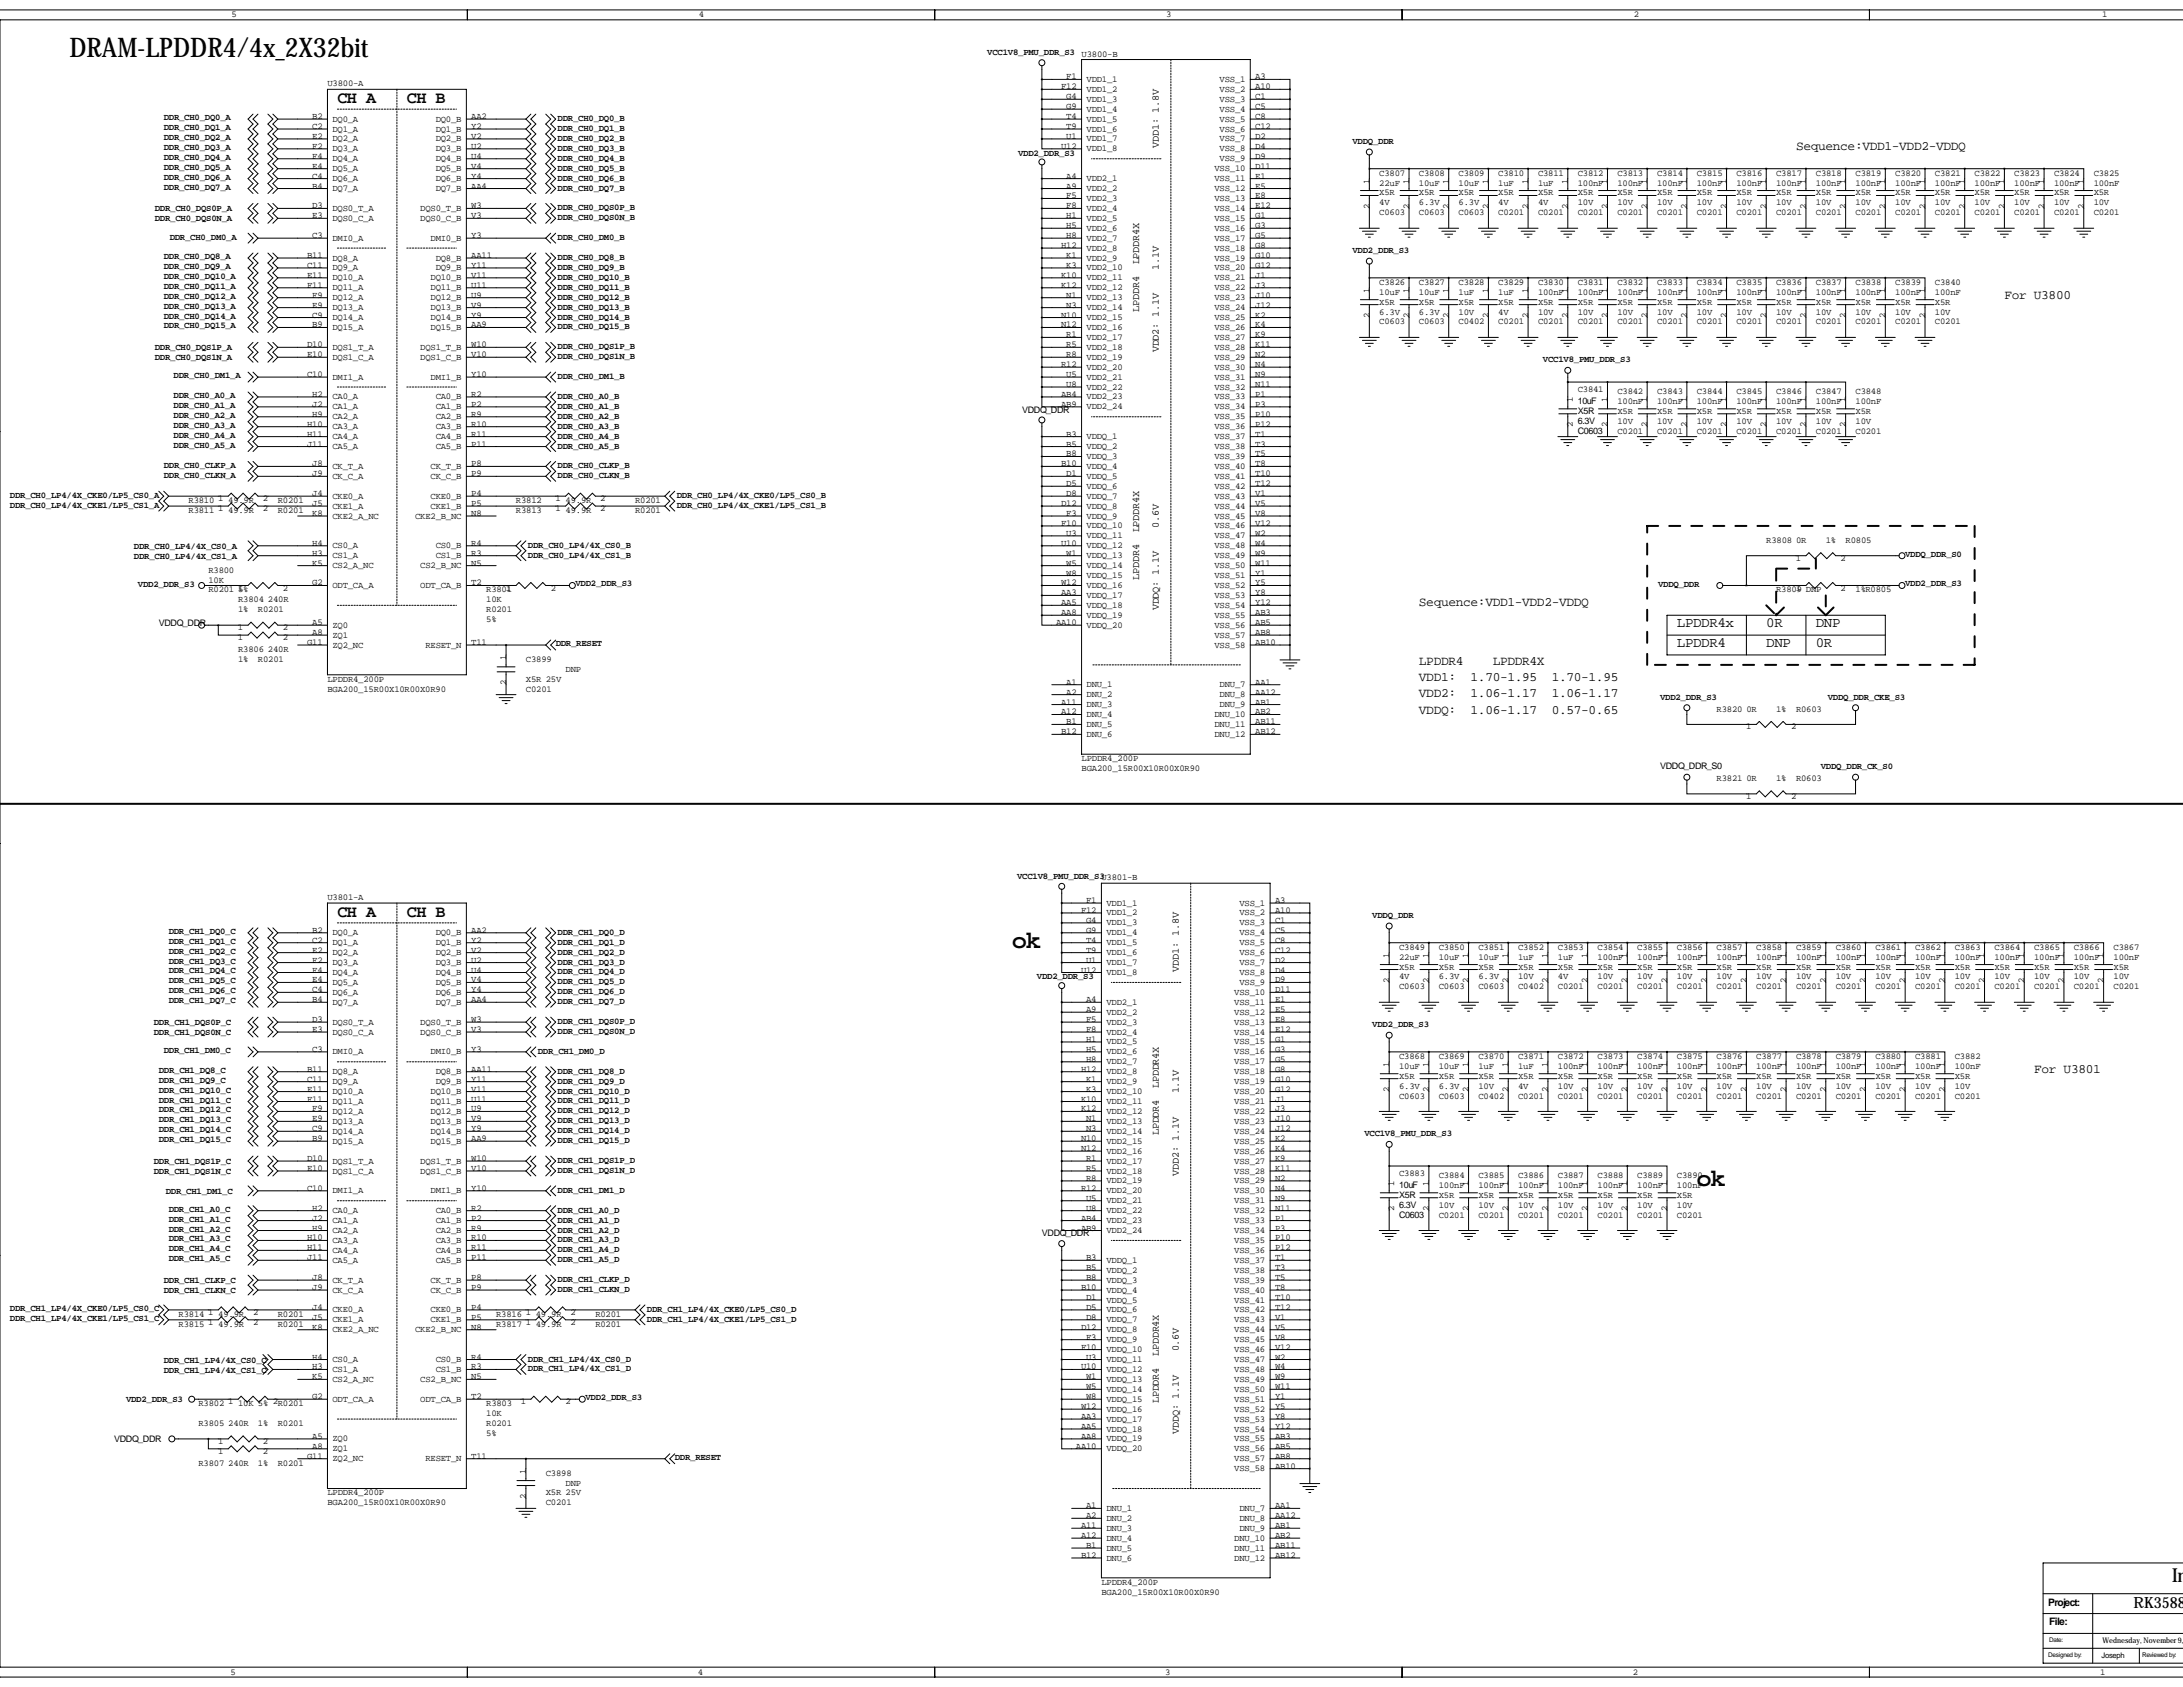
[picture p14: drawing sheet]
<svg xmlns="http://www.w3.org/2000/svg" width="559mm" height="432mm" viewBox="0 0 559 432" stroke-linecap="round" stroke-linejoin="round" font-family="sans-serif">
<defs><g id="words">
<text font-size="6.9" x="17.8" y="14.5">DRAM-LPDDR4/4x_2X32bit</text>
<g font-size="6.3">
<text x="259.1" y="242.6">ok</text>
<text x="434.3" y="303.5">ok</text>
</g>
<text font-size="4.9" x="556" y="404.9">In</text>
<g font-size="4.3">
<text x="86.4" y="26.4">CH A</text>
<text x="104.1" y="26.4">CH B</text>
<text x="86.4" y="234.7">CH A</text>
<text x="104.1" y="234.7">CH B</text>
</g>
<text font-size="4" x="546.1" y="411.5">RK3588S</text>
<g font-size="3.6">
<text x="429.3" y="160.5">LPDDR4x</text>
<text x="452.1" y="160.5">0R</text>
<text x="464.8" y="160.5">DNP</text>
<text x="429.3" y="165.6">LPDDR4</text>
<text x="452.1" y="165.6">DNP</text>
<text x="464.8" y="165.6">0R</text>
</g>
<g font-size="3.3">
<text x="459.7" y="38.4">Sequence:VDD1-VDD2-VDDQ</text>
<text x="513.1" y="76.5">For U3800</text>
<text x="363.2" y="155.2">Sequence:VDD1-VDD2-VDDQ</text>
<text x="363.2" y="170.2">LPDDR4</text>
<text x="382.1" y="170.2">LPDDR4X</text>
<text x="363.2" y="174.3">VDD1:</text>
<text x="363.2" y="178.5">VDD2:</text>
<text x="376.4" y="174.3">1.70-1.95</text>
<text x="376.4" y="178.5">1.06-1.17</text>
<text x="397.2" y="174.3">1.70-1.95</text>
<text x="397.2" y="178.5">1.06-1.17</text>
<text x="363.2" y="182.7">VDDQ:</text>
<text x="376.4" y="182.7">1.06-1.17</text>
<text x="397.2" y="182.7">0.57-0.65</text>
<text x="520.7" y="274.6">For U3801</text>
</g>
<g font-size="2.6">
<text x="296.7" y="37.8" transform="rotate(-90 296.7 37.8)">VDD1: 1.8V</text>
<text x="291.6" y="67.7" transform="rotate(-90 291.6 67.7)">LPDDR4X</text>
<text x="296.7" y="69.1" transform="rotate(-90 296.7 69.1)">1.1V</text>
<text x="291.6" y="79.8" transform="rotate(-90 291.6 79.8)">LPDDR4</text>
<text x="296.7" y="90.2" transform="rotate(-90 296.7 90.2)">VDD2: 1.1V</text>
<text x="291.6" y="136.3" transform="rotate(-90 291.6 136.3)">LPDDR4X</text>
<text x="296.7" y="135.1" transform="rotate(-90 296.7 135.1)">0.6V</text>
<text x="291.6" y="148.3" transform="rotate(-90 291.6 148.3)">LPDDR4</text>
<text x="296.7" y="156.2" transform="rotate(-90 296.7 156.2)">VDDQ: 1.1V</text>
<text x="301.8" y="248.7" transform="rotate(-90 301.8 248.7)">VDD1: 1.8V</text>
<text x="296.7" y="278.5" transform="rotate(-90 296.7 278.5)">LPDDR4X</text>
<text x="301.8" y="279.9" transform="rotate(-90 301.8 279.9)">1.1V</text>
<text x="296.7" y="290.6" transform="rotate(-90 296.7 290.6)">LPDDR4</text>
<text x="301.8" y="301" transform="rotate(-90 301.8 301)">VDD2: 1.1V</text>
<text x="296.7" y="347.1" transform="rotate(-90 296.7 347.1)">LPDDR4X</text>
<text x="301.8" y="345.9" transform="rotate(-90 301.8 345.9)">0.6V</text>
<text x="296.7" y="359.2" transform="rotate(-90 296.7 359.2)">LPDDR4</text>
<text x="301.8" y="367" transform="rotate(-90 301.8 367)">VDDQ: 1.1V</text>
<text x="524.3" y="411">Project:</text>
<text x="524.5" y="416.1">File:</text>
</g>
<g font-size="2.3">
<text x="59.3" y="4.5">5</text>
<text x="178.9" y="4.5">4</text>
<text x="298.6" y="4.5">3</text>
<text x="418.2" y="4.5">2</text>
<text x="538.1" y="4.5">1</text>
<text x="252.7" y="14">VCC1V8_PMU_DDR_S3</text>
<text x="276.9" y="14.5">U3800-B</text>
<text x="83.8" y="22.1">U3800-A</text>
<text x="271.6" y="22.9">F12</text>
<text x="273" y="20.3">F1</text>
<text x="278.1" y="21">VDD1_1</text>
<text x="278.1" y="23.5">VDD1_2</text>
<text x="312.2" y="21">VSS_1</text>
<text x="312.2" y="23.5">VSS_2</text>
<text x="321.3" y="20.3">A3</text>
<text x="321.3" y="22.9">A10</text>
<text x="273" y="25.4">G4</text>
<text x="273" y="27.9">G9</text>
<text x="278.1" y="26">VDD1_3</text>
<text x="278.1" y="28.6">VDD1_4</text>
<text x="312.2" y="26">VSS_3</text>
<text x="312.2" y="28.6">VSS_4</text>
<text x="321.3" y="25.4">C1</text>
<text x="321.3" y="27.9">C5</text>
<text x="41.9" y="30.7">DDR_CH0_DQ0_A</text>
<text x="41.9" y="33.3">DDR_CH0_DQ1_A</text>
<text x="41.9" y="35.8">DDR_CH0_DQ2_A</text>
<text x="79.9" y="35.6">E2</text>
<text x="79.9" y="33">C2</text>
<text x="79.9" y="30.5">B2</text>
<text x="85.1" y="33.7">DQ1_A</text>
<text x="85.1" y="31.1">DQ0_A</text>
<text x="111.5" y="31.1">DQ0_B</text>
<text x="111.5" y="33.7">DQ1_B</text>
<text x="120.6" y="30.5">AA2</text>
<text x="120.6" y="33">Y2</text>
<text x="120.6" y="35.6">V2</text>
<text x="142.7" y="31">DDR_CH0_DQ0_B</text>
<text x="142.7" y="33.5">DDR_CH0_DQ1_B</text>
<text x="273" y="35.6">U1</text>
<text x="273" y="30.5">T4</text>
<text x="273" y="33">T9</text>
<text x="278.1" y="31.1">VDD1_5</text>
<text x="278.1" y="33.7">VDD1_6</text>
<text x="312.2" y="31.1">VSS_5</text>
<text x="312.2" y="33.7">VSS_6</text>
<text x="321.3" y="30.5">C8</text>
<text x="321.3" y="33">C12</text>
<text x="321.3" y="35.6">D2</text>
<text x="41.9" y="38.4">DDR_CH0_DQ3_A</text>
<text x="41.9" y="40.9">DDR_CH0_DQ4_A</text>
<text x="79.9" y="40.6">F4</text>
<text x="79.9" y="38.1">F2</text>
<text x="85.1" y="41.3">DQ4_A</text>
<text x="85.1" y="38.7">DQ3_A</text>
<text x="85.1" y="36.2">DQ2_A</text>
<text x="111.5" y="36.2">DQ2_B</text>
<text x="111.5" y="38.7">DQ3_B</text>
<text x="111.5" y="41.3">DQ4_B</text>
<text x="120.6" y="38.1">U2</text>
<text x="120.6" y="40.6">U4</text>
<text x="142.7" y="36.1">DDR_CH0_DQ2_B</text>
<text x="142.7" y="38.6">DDR_CH0_DQ3_B</text>
<text x="142.7" y="41.1">DDR_CH0_DQ4_B</text>
<text x="260.6" y="39.9">VDD2_DDR_S3</text>
<text x="271.6" y="38.1">U12</text>
<text x="278.1" y="36.2">VDD1_7</text>
<text x="278.1" y="38.7">VDD1_8</text>
<text x="312.2" y="36.2">VSS_7</text>
<text x="312.2" y="38.7">VSS_8</text>
<text x="312.2" y="41.3">VSS_9</text>
<text x="321.3" y="38.1">D4</text>
<text x="321.3" y="40.6">D9</text>
<text x="346.2" y="36.8">VDDQ_DDR</text>
<text x="41.9" y="43.4">DDR_CH0_DQ5_A</text>
<text x="41.9" y="46">DDR_CH0_DQ6_A</text>
<text x="79.9" y="45.7">C4</text>
<text x="79.9" y="43.2">E4</text>
<text x="85.1" y="46.4">DQ6_A</text>
<text x="85.1" y="43.8">DQ5_A</text>
<text x="111.5" y="43.8">DQ5_B</text>
<text x="111.5" y="46.4">DQ6_B</text>
<text x="120.6" y="43.2">V4</text>
<text x="120.6" y="45.7">Y4</text>
<text x="142.7" y="43.7">DDR_CH0_DQ5_B</text>
<text x="142.7" y="46.2">DDR_CH0_DQ6_B</text>
<text x="273" y="45.7">A4</text>
<text x="278.1" y="46.4">VDD2_1</text>
<text x="310.9" y="43.8">VSS_10</text>
<text x="310.9" y="46.4">VSS_11</text>
<text x="321.3" y="43.2">D11</text>
<text x="321.3" y="45.7">E1</text>
<text x="350.5" y="47" transform="rotate(-90 350.5 47)">1</text>
<text x="353.1" y="45">C3807</text>
<text x="353.1" y="47.5">22uF</text>
<text x="360.7" y="47" transform="rotate(-90 360.7 47)">1</text>
<text x="363.2" y="45">C3808</text>
<text x="363.2" y="47.5">10uF</text>
<text x="370.8" y="47" transform="rotate(-90 370.8 47)">1</text>
<text x="373.4" y="45">C3809</text>
<text x="373.4" y="47.5">10uF</text>
<text x="381" y="47" transform="rotate(-90 381 47)">1</text>
<text x="383.5" y="45">C3810</text>
<text x="383.5" y="47.5">1uF</text>
<text x="391.2" y="47" transform="rotate(-90 391.2 47)">1</text>
<text x="393.7" y="45">C3811</text>
<text x="393.7" y="47.5">1uF</text>
<text x="401.3" y="47" transform="rotate(-90 401.3 47)">1</text>
<text x="403.9" y="45">C3812</text>
<text x="403.9" y="47.5">100nF</text>
<text x="411.5" y="47" transform="rotate(-90 411.5 47)">1</text>
<text x="414" y="45">C3813</text>
<text x="414" y="47.5">100nF</text>
<text x="421.6" y="47" transform="rotate(-90 421.6 47)">1</text>
<text x="424.2" y="45">C3814</text>
<text x="424.2" y="47.5">100nF</text>
<text x="431.8" y="47" transform="rotate(-90 431.8 47)">1</text>
<text x="434.3" y="45">C3815</text>
<text x="434.3" y="47.5">100nF</text>
<text x="442" y="47" transform="rotate(-90 442 47)">1</text>
<text x="444.5" y="45">C3816</text>
<text x="444.5" y="47.5">100nF</text>
<text x="452.1" y="47" transform="rotate(-90 452.1 47)">1</text>
<text x="454.7" y="45">C3817</text>
<text x="454.7" y="47.5">100nF</text>
<text x="462.3" y="47" transform="rotate(-90 462.3 47)">1</text>
<text x="464.8" y="45">C3818</text>
<text x="464.8" y="47.5">100nF</text>
<text x="472.4" y="47" transform="rotate(-90 472.4 47)">1</text>
<text x="475" y="45">C3819</text>
<text x="475" y="47.5">100nF</text>
<text x="482.6" y="47" transform="rotate(-90 482.6 47)">1</text>
<text x="485.1" y="45">C3820</text>
<text x="485.1" y="47.5">100nF</text>
<text x="492.8" y="47" transform="rotate(-90 492.8 47)">1</text>
<text x="495.3" y="45">C3821</text>
<text x="495.3" y="47.5">100nF</text>
<text x="502.9" y="47" transform="rotate(-90 502.9 47)">1</text>
<text x="505.5" y="45">C3822</text>
<text x="505.5" y="47.5">100nF</text>
<text x="513.1" y="47" transform="rotate(-90 513.1 47)">1</text>
<text x="515.6" y="45">C3823</text>
<text x="515.6" y="47.5">100nF</text>
<text x="523.2" y="47" transform="rotate(-90 523.2 47)">1</text>
<text x="525.8" y="45">C3824</text>
<text x="525.8" y="47.5">100nF</text>
<text x="533.4" y="47" transform="rotate(-90 533.4 47)">1</text>
<text x="535.9" y="45">C3825</text>
<text x="535.9" y="47.5">100nF</text>
<text x="41.9" y="48.5">DDR_CH0_DQ7_A</text>
<text x="79.9" y="48.3">B4</text>
<text x="79.9" y="53.3">D3</text>
<text x="85.1" y="48.9">DQ7_A</text>
<text x="85.1" y="54">DQS0_T_A</text>
<text x="107.6" y="54">DQS0_T_B</text>
<text x="111.5" y="48.9">DQ7_B</text>
<text x="120.6" y="53.3">W3</text>
<text x="120.6" y="48.3">AA4</text>
<text x="142.7" y="48.8">DDR_CH0_DQ7_B</text>
<text x="142.7" y="53.8">DDR_CH0_DQS0P_B</text>
<text x="273" y="48.3">A9</text>
<text x="273" y="50.8">F5</text>
<text x="273" y="53.3">F8</text>
<text x="278.1" y="48.9">VDD2_2</text>
<text x="278.1" y="51.4">VDD2_3</text>
<text x="278.1" y="54">VDD2_4</text>
<text x="310.9" y="48.9">VSS_12</text>
<text x="310.9" y="51.4">VSS_13</text>
<text x="310.9" y="54">VSS_14</text>
<text x="321.3" y="48.3">E5</text>
<text x="321.3" y="50.8">E8</text>
<text x="321.3" y="53.3">E12</text>
<text x="350.5" y="53.4" transform="rotate(-90 350.5 53.4)">2</text>
<text x="353.1" y="52.6">4V</text>
<text x="353.1" y="50">X5R</text>
<text x="360.7" y="53.4" transform="rotate(-90 360.7 53.4)">2</text>
<text x="363.2" y="50">X5R</text>
<text x="363.2" y="52.6">6.3V</text>
<text x="370.8" y="53.4" transform="rotate(-90 370.8 53.4)">2</text>
<text x="373.4" y="52.6">6.3V</text>
<text x="373.4" y="50">X5R</text>
<text x="381" y="53.4" transform="rotate(-90 381 53.4)">2</text>
<text x="383.5" y="50">X5R</text>
<text x="383.5" y="52.6">4V</text>
<text x="391.2" y="53.4" transform="rotate(-90 391.2 53.4)">2</text>
<text x="393.7" y="50">X5R</text>
<text x="393.7" y="52.6">4V</text>
<text x="401.3" y="53.4" transform="rotate(-90 401.3 53.4)">2</text>
<text x="403.9" y="50">X5R</text>
<text x="403.9" y="52.6">10V</text>
<text x="411.5" y="53.4" transform="rotate(-90 411.5 53.4)">2</text>
<text x="414" y="50">X5R</text>
<text x="414" y="52.6">10V</text>
<text x="421.6" y="53.4" transform="rotate(-90 421.6 53.4)">2</text>
<text x="424.2" y="50">X5R</text>
<text x="424.2" y="52.6">10V</text>
<text x="431.8" y="53.4" transform="rotate(-90 431.8 53.4)">2</text>
<text x="434.3" y="50">X5R</text>
<text x="434.3" y="52.6">10V</text>
<text x="442" y="53.4" transform="rotate(-90 442 53.4)">2</text>
<text x="444.5" y="50">X5R</text>
<text x="444.5" y="52.6">10V</text>
<text x="452.1" y="53.4" transform="rotate(-90 452.1 53.4)">2</text>
<text x="454.7" y="50">X5R</text>
<text x="454.7" y="52.6">10V</text>
<text x="462.3" y="53.4" transform="rotate(-90 462.3 53.4)">2</text>
<text x="464.8" y="52.6">10V</text>
<text x="464.8" y="50">X5R</text>
<text x="472.4" y="53.4" transform="rotate(-90 472.4 53.4)">2</text>
<text x="475" y="50">X5R</text>
<text x="475" y="52.6">10V</text>
<text x="482.6" y="53.4" transform="rotate(-90 482.6 53.4)">2</text>
<text x="485.1" y="50">X5R</text>
<text x="485.1" y="52.6">10V</text>
<text x="492.8" y="53.4" transform="rotate(-90 492.8 53.4)">2</text>
<text x="495.3" y="50">X5R</text>
<text x="495.3" y="52.6">10V</text>
<text x="502.9" y="53.4" transform="rotate(-90 502.9 53.4)">2</text>
<text x="505.5" y="50">X5R</text>
<text x="505.5" y="52.6">10V</text>
<text x="513.1" y="53.4" transform="rotate(-90 513.1 53.4)">2</text>
<text x="515.6" y="50">X5R</text>
<text x="515.6" y="52.6">10V</text>
<text x="523.2" y="53.4" transform="rotate(-90 523.2 53.4)">2</text>
<text x="525.8" y="50">X5R</text>
<text x="525.8" y="52.6">10V</text>
<text x="533.4" y="53.4" transform="rotate(-90 533.4 53.4)">2</text>
<text x="535.9" y="50">X5R</text>
<text x="535.9" y="52.6">10V</text>
<text x="39.6" y="54.1">DDR_CH0_DQS0P_A</text>
<text x="39.6" y="56.6">DDR_CH0_DQS0N_A</text>
<text x="79.9" y="55.9">E3</text>
<text x="85.1" y="56.5">DQS0_C_A</text>
<text x="107.6" y="56.5">DQS0_C_B</text>
<text x="120.6" y="55.9">V3</text>
<text x="142.7" y="56.4">DDR_CH0_DQS0N_B</text>
<text x="273" y="55.9">H1</text>
<text x="273" y="58.4">H5</text>
<text x="278.1" y="56.5">VDD2_5</text>
<text x="278.1" y="59.1">VDD2_6</text>
<text x="310.9" y="56.5">VSS_15</text>
<text x="310.9" y="59.1">VSS_16</text>
<text x="321.3" y="55.9">G1</text>
<text x="321.3" y="58.4">G3</text>
<text x="353.1" y="55.1">C0603</text>
<text x="363.2" y="55.1">C0603</text>
<text x="373.4" y="55.1">C0603</text>
<text x="383.5" y="55.1">C0201</text>
<text x="393.7" y="55.1">C0201</text>
<text x="403.9" y="55.1">C0201</text>
<text x="414" y="55.1">C0201</text>
<text x="424.2" y="55.1">C0201</text>
<text x="434.3" y="55.1">C0201</text>
<text x="444.5" y="55.1">C0201</text>
<text x="454.7" y="55.1">C0201</text>
<text x="464.8" y="55.1">C0201</text>
<text x="475" y="55.1">C0201</text>
<text x="485.1" y="55.1">C0201</text>
<text x="495.3" y="55.1">C0201</text>
<text x="505.5" y="55.1">C0201</text>
<text x="515.6" y="55.1">C0201</text>
<text x="525.8" y="55.1">C0201</text>
<text x="535.9" y="55.1">C0201</text>
<text x="43.4" y="61.5">DDR_CH0_DM0_A</text>
<text x="79.9" y="61">C3</text>
<text x="85.1" y="61.6">DMI0_A</text>
<text x="110.2" y="61.6">DMI0_B</text>
<text x="120.6" y="61">Y3</text>
<text x="142.7" y="61.5">DDR_CH0_DM0_B</text>
<text x="271.6" y="63.5">H12</text>
<text x="273" y="61">H8</text>
<text x="278.1" y="64.1">VDD2_8</text>
<text x="278.1" y="61.6">VDD2_7</text>
<text x="310.9" y="61.6">VSS_17</text>
<text x="310.9" y="64.1">VSS_18</text>
<text x="321.3" y="61">G5</text>
<text x="321.3" y="63.5">G8</text>
<text x="346.2" y="64.8">VDD2_DDR_S3</text>
<text x="41.9" y="66.3">DDR_CH0_DQ8_A</text>
<text x="41.9" y="68.8">DDR_CH0_DQ9_A</text>
<text x="41.9" y="71.4">DDR_CH0_DQ10_A</text>
<text x="78.6" y="71.1">E11</text>
<text x="78.6" y="66">B11</text>
<text x="78.6" y="68.6">C11</text>
<text x="85.1" y="71.8">DQ10_A</text>
<text x="85.1" y="66.7">DQ8_A</text>
<text x="85.1" y="69.2">DQ9_A</text>
<text x="110.2" y="71.8">DQ10_B</text>
<text x="111.5" y="69.2">DQ9_B</text>
<text x="111.5" y="66.7">DQ8_B</text>
<text x="120.6" y="68.6">Y11</text>
<text x="120.6" y="71.1">V11</text>
<text x="120.6" y="66">AA11</text>
<text x="142.7" y="66.5">DDR_CH0_DQ8_B</text>
<text x="142.7" y="69.1">DDR_CH0_DQ9_B</text>
<text x="142.7" y="71.6">DDR_CH0_DQ10_B</text>
<text x="271.6" y="71.1">K10</text>
<text x="273" y="68.6">K3</text>
<text x="273" y="66">K1</text>
<text x="278.1" y="69.2">VDD2_10</text>
<text x="278.1" y="66.7">VDD2_9</text>
<text x="278.1" y="71.8">VDD2_11</text>
<text x="310.9" y="71.8">VSS_21</text>
<text x="310.9" y="66.7">VSS_19</text>
<text x="310.9" y="69.2">VSS_20</text>
<text x="321.3" y="71.1">J1</text>
<text x="321.3" y="66">G10</text>
<text x="321.3" y="68.6">G12</text>
<text x="41.9" y="73.9">DDR_CH0_DQ11_A</text>
<text x="41.9" y="76.5">DDR_CH0_DQ12_A</text>
<text x="78.6" y="73.7">F11</text>
<text x="79.9" y="76.2">F9</text>
<text x="85.1" y="76.8">DQ12_A</text>
<text x="85.1" y="74.3">DQ11_A</text>
<text x="110.2" y="74.3">DQ11_B</text>
<text x="110.2" y="76.8">DQ12_B</text>
<text x="120.6" y="73.7">U11</text>
<text x="120.6" y="76.2">U9</text>
<text x="142.7" y="74.2">DDR_CH0_DQ11_B</text>
<text x="142.7" y="76.7">DDR_CH0_DQ12_B</text>
<text x="271.6" y="73.7">K12</text>
<text x="273" y="76.2">N1</text>
<text x="278.1" y="74.3">VDD2_12</text>
<text x="278.1" y="76.8">VDD2_13</text>
<text x="310.9" y="76.8">VSS_23</text>
<text x="310.9" y="74.3">VSS_22</text>
<text x="321.3" y="76.2">J10</text>
<text x="321.3" y="73.7">J3</text>
<text x="350.5" y="74.9" transform="rotate(-90 350.5 74.9)">1</text>
<text x="353.1" y="72.9">C3826</text>
<text x="353.1" y="78">X5R</text>
<text x="353.1" y="75.4">10uF</text>
<text x="360.7" y="74.9" transform="rotate(-90 360.7 74.9)">1</text>
<text x="363.2" y="72.9">C3827</text>
<text x="363.2" y="78">X5R</text>
<text x="363.2" y="75.4">10uF</text>
<text x="370.8" y="74.9" transform="rotate(-90 370.8 74.9)">1</text>
<text x="373.4" y="72.9">C3828</text>
<text x="373.4" y="78">X5R</text>
<text x="373.4" y="75.4">1uF</text>
<text x="381" y="74.9" transform="rotate(-90 381 74.9)">1</text>
<text x="383.5" y="72.9">C3829</text>
<text x="383.5" y="78">X5R</text>
<text x="383.5" y="75.4">1uF</text>
<text x="391.2" y="74.9" transform="rotate(-90 391.2 74.9)">1</text>
<text x="393.7" y="72.9">C3830</text>
<text x="393.7" y="78">X5R</text>
<text x="393.7" y="75.4">100nF</text>
<text x="401.3" y="74.9" transform="rotate(-90 401.3 74.9)">1</text>
<text x="403.9" y="72.9">C3831</text>
<text x="403.9" y="78">X5R</text>
<text x="403.9" y="75.4">100nF</text>
<text x="411.5" y="74.9" transform="rotate(-90 411.5 74.9)">1</text>
<text x="414" y="72.9">C3832</text>
<text x="414" y="78">X5R</text>
<text x="414" y="75.4">100nF</text>
<text x="421.6" y="74.9" transform="rotate(-90 421.6 74.9)">1</text>
<text x="424.2" y="72.9">C3833</text>
<text x="424.2" y="78">X5R</text>
<text x="424.2" y="75.4">100nF</text>
<text x="431.8" y="74.9" transform="rotate(-90 431.8 74.9)">1</text>
<text x="434.3" y="72.9">C3834</text>
<text x="434.3" y="78">X5R</text>
<text x="434.3" y="75.4">100nF</text>
<text x="442" y="74.9" transform="rotate(-90 442 74.9)">1</text>
<text x="444.5" y="72.9">C3835</text>
<text x="444.5" y="78">X5R</text>
<text x="444.5" y="75.4">100nF</text>
<text x="452.1" y="74.9" transform="rotate(-90 452.1 74.9)">1</text>
<text x="454.7" y="72.9">C3836</text>
<text x="454.7" y="78">X5R</text>
<text x="454.7" y="75.4">100nF</text>
<text x="462.3" y="74.9" transform="rotate(-90 462.3 74.9)">1</text>
<text x="464.8" y="72.9">C3837</text>
<text x="464.8" y="78">X5R</text>
<text x="464.8" y="75.4">100nF</text>
<text x="472.4" y="74.9" transform="rotate(-90 472.4 74.9)">1</text>
<text x="475" y="72.9">C3838</text>
<text x="475" y="78">X5R</text>
<text x="475" y="75.4">100nF</text>
<text x="482.6" y="74.9" transform="rotate(-90 482.6 74.9)">1</text>
<text x="485.1" y="72.9">C3839</text>
<text x="485.1" y="78">X5R</text>
<text x="485.1" y="75.4">100nF</text>
<text x="492.8" y="74.9" transform="rotate(-90 492.8 74.9)">1</text>
<text x="495.3" y="72.9">C3840</text>
<text x="495.3" y="78">X5R</text>
<text x="495.3" y="75.4">100nF</text>
<text x="41.9" y="79">DDR_CH0_DQ13_A</text>
<text x="41.9" y="81.5">DDR_CH0_DQ14_A</text>
<text x="79.9" y="83.8">B9</text>
<text x="79.9" y="78.7">E9</text>
<text x="79.9" y="81.3">C9</text>
<text x="85.1" y="79.4">DQ13_A</text>
<text x="85.1" y="81.9">DQ14_A</text>
<text x="110.2" y="81.9">DQ14_B</text>
<text x="110.2" y="79.4">DQ13_B</text>
<text x="120.6" y="81.3">Y9</text>
<text x="120.6" y="83.8">AA9</text>
<text x="120.6" y="78.7">V9</text>
<text x="142.7" y="79.2">DDR_CH0_DQ13_B</text>
<text x="142.7" y="81.8">DDR_CH0_DQ14_B</text>
<text x="271.6" y="83.8">N12</text>
<text x="271.6" y="81.3">N10</text>
<text x="273" y="78.7">N3</text>
<text x="278.1" y="79.4">VDD2_14</text>
<text x="278.1" y="81.9">VDD2_15</text>
<text x="310.9" y="81.9">VSS_25</text>
<text x="310.9" y="79.4">VSS_24</text>
<text x="321.3" y="81.3">K2</text>
<text x="321.3" y="78.7">J12</text>
<text x="321.3" y="83.8">K4</text>
<text x="350.5" y="81.3" transform="rotate(-90 350.5 81.3)">2</text>
<text x="353.1" y="83.1">C0603</text>
<text x="353.1" y="80.5">6.3V</text>
<text x="360.7" y="81.3" transform="rotate(-90 360.7 81.3)">2</text>
<text x="363.2" y="83.1">C0603</text>
<text x="363.2" y="80.5">6.3V</text>
<text x="370.8" y="81.3" transform="rotate(-90 370.8 81.3)">2</text>
<text x="373.4" y="83.1">C0402</text>
<text x="373.4" y="80.5">10V</text>
<text x="381" y="81.3" transform="rotate(-90 381 81.3)">2</text>
<text x="383.5" y="83.1">C0201</text>
<text x="383.5" y="80.5">4V</text>
<text x="391.2" y="81.3" transform="rotate(-90 391.2 81.3)">2</text>
<text x="393.7" y="83.1">C0201</text>
<text x="393.7" y="80.5">10V</text>
<text x="401.3" y="81.3" transform="rotate(-90 401.3 81.3)">2</text>
<text x="403.9" y="83.1">C0201</text>
<text x="403.9" y="80.5">10V</text>
<text x="411.5" y="81.3" transform="rotate(-90 411.5 81.3)">2</text>
<text x="414" y="83.1">C0201</text>
<text x="414" y="80.5">10V</text>
<text x="421.6" y="81.3" transform="rotate(-90 421.6 81.3)">2</text>
<text x="424.2" y="83.1">C0201</text>
<text x="424.2" y="80.5">10V</text>
<text x="431.8" y="81.3" transform="rotate(-90 431.8 81.3)">2</text>
<text x="434.3" y="83.1">C0201</text>
<text x="434.3" y="80.5">10V</text>
<text x="442" y="81.3" transform="rotate(-90 442 81.3)">2</text>
<text x="444.5" y="83.1">C0201</text>
<text x="444.5" y="80.5">10V</text>
<text x="452.1" y="81.3" transform="rotate(-90 452.1 81.3)">2</text>
<text x="454.7" y="83.1">C0201</text>
<text x="454.7" y="80.5">10V</text>
<text x="462.3" y="81.3" transform="rotate(-90 462.3 81.3)">2</text>
<text x="464.8" y="83.1">C0201</text>
<text x="464.8" y="80.5">10V</text>
<text x="472.4" y="81.3" transform="rotate(-90 472.4 81.3)">2</text>
<text x="475" y="83.1">C0201</text>
<text x="475" y="80.5">10V</text>
<text x="482.6" y="81.3" transform="rotate(-90 482.6 81.3)">2</text>
<text x="485.1" y="83.1">C0201</text>
<text x="485.1" y="80.5">10V</text>
<text x="492.8" y="81.3" transform="rotate(-90 492.8 81.3)">2</text>
<text x="495.3" y="83.1">C0201</text>
<text x="495.3" y="80.5">10V</text>
<text x="39.6" y="89.7">DDR_CH0_DQS1P_A</text>
<text x="41.9" y="84.1">DDR_CH0_DQ15_A</text>
<text x="78.6" y="88.9">D10</text>
<text x="85.1" y="84.5">DQ15_A</text>
<text x="85.1" y="89.5">DQS1_T_A</text>
<text x="107.6" y="89.5">DQS1_T_B</text>
<text x="110.2" y="84.5">DQ15_B</text>
<text x="120.6" y="88.9">W10</text>
<text x="142.7" y="84.3">DDR_CH0_DQ15_B</text>
<text x="142.7" y="89.4">DDR_CH0_DQS1P_B</text>
<text x="273" y="88.9">R5</text>
<text x="273" y="86.4">R1</text>
<text x="278.1" y="84.5">VDD2_16</text>
<text x="278.1" y="89.5">VDD2_18</text>
<text x="278.1" y="87">VDD2_17</text>
<text x="310.9" y="87">VSS_27</text>
<text x="310.9" y="84.5">VSS_26</text>
<text x="310.9" y="89.5">VSS_28</text>
<text x="321.3" y="86.4">K9</text>
<text x="321.3" y="88.9">K11</text>
<text x="39.6" y="92.2">DDR_CH0_DQS1N_A</text>
<text x="78.6" y="91.4">E10</text>
<text x="85.1" y="92.1">DQS1_C_A</text>
<text x="107.6" y="92.1">DQS1_C_B</text>
<text x="120.6" y="91.4">V10</text>
<text x="142.7" y="91.9">DDR_CH0_DQS1N_B</text>
<text x="271.6" y="94">R12</text>
<text x="273" y="91.4">R8</text>
<text x="278.1" y="92.1">VDD2_19</text>
<text x="278.1" y="94.6">VDD2_20</text>
<text x="310.9" y="92.1">VSS_29</text>
<text x="310.9" y="94.6">VSS_30</text>
<text x="321.3" y="91.4">N2</text>
<text x="321.3" y="94">N4</text>
<text x="395" y="92.7">VCC1V8_PMU_DDR_S3</text>
<text x="44.4" y="96.8">DDR_CH0_DM1_A</text>
<text x="44.4" y="101.9">DDR_CH0_A0_A</text>
<text x="78.6" y="96.5">C10</text>
<text x="79.9" y="101.6">H2</text>
<text x="85.1" y="97.2">DMI1_A</text>
<text x="110.2" y="97.2">DMI1_B</text>
<text x="120.6" y="101.6">R2</text>
<text x="120.6" y="96.5">Y10</text>
<text x="142.7" y="97">DDR_CH0_DM1_B</text>
<text x="271.6" y="101.6">AB4</text>
<text x="273" y="96.5">U5</text>
<text x="273" y="99.1">U8</text>
<text x="278.1" y="97.2">VDD2_21</text>
<text x="278.1" y="99.7">VDD2_22</text>
<text x="310.9" y="97.2">VSS_31</text>
<text x="310.9" y="99.7">VSS_32</text>
<text x="321.3" y="96.5">N9</text>
<text x="321.3" y="101.6">P1</text>
<text x="321.3" y="99.1">N11</text>
<text x="403.9" y="100.3">C3841</text>
<text x="414" y="100.8">C3842</text>
<text x="424.2" y="100.8">C3843</text>
<text x="434.3" y="100.8">C3844</text>
<text x="444.5" y="100.8">C3845</text>
<text x="454.7" y="100.8">C3846</text>
<text x="464.8" y="100.8">C3847</text>
<text x="475" y="100.8">C3848</text>
<text x="44.4" y="104.4">DDR_CH0_A1_A</text>
<text x="44.4" y="106.9">DDR_CH0_A2_A</text>
<text x="79.9" y="106.7">H9</text>
<text x="79.9" y="104.1">J2</text>
<text x="85.1" y="107.3">CA2_A</text>
<text x="85.1" y="104.8">CA1_A</text>
<text x="85.1" y="102.2">CA0_A</text>
<text x="111.5" y="102.2">CA0_B</text>
<text x="111.5" y="104.8">CA1_B</text>
<text x="111.5" y="107.3">CA2_B</text>
<text x="120.6" y="104.1">P2</text>
<text x="120.6" y="106.7">R9</text>
<text x="142.7" y="102.1">DDR_CH0_A0_B</text>
<text x="142.7" y="104.6">DDR_CH0_A1_B</text>
<text x="142.7" y="107.2">DDR_CH0_A2_B</text>
<text x="261.6" y="105.7">VDDQ_DDR</text>
<text x="271.6" y="104.1">AB9</text>
<text x="278.1" y="102.2">VDD2_23</text>
<text x="278.1" y="104.8">VDD2_24</text>
<text x="310.9" y="102.2">VSS_33</text>
<text x="310.9" y="104.8">VSS_34</text>
<text x="310.9" y="107.3">VSS_35</text>
<text x="321.3" y="104.1">P3</text>
<text x="321.3" y="106.7">P10</text>
<text x="402.6" y="102.9" transform="rotate(-90 402.6 102.9)">1</text>
<text x="403.9" y="105.9">X5R</text>
<text x="403.9" y="103.4">10uF</text>
<text x="411.5" y="102.9" transform="rotate(-90 411.5 102.9)">1</text>
<text x="414" y="105.9">X5R</text>
<text x="414" y="103.4">100nF</text>
<text x="421.6" y="102.9" transform="rotate(-90 421.6 102.9)">1</text>
<text x="424.2" y="105.9">X5R</text>
<text x="424.2" y="103.4">100nF</text>
<text x="431.8" y="102.9" transform="rotate(-90 431.8 102.9)">1</text>
<text x="434.3" y="105.9">X5R</text>
<text x="434.3" y="103.4">100nF</text>
<text x="442" y="102.9" transform="rotate(-90 442 102.9)">1</text>
<text x="444.5" y="105.9">X5R</text>
<text x="444.5" y="103.4">100nF</text>
<text x="452.1" y="102.9" transform="rotate(-90 452.1 102.9)">1</text>
<text x="454.7" y="105.9">X5R</text>
<text x="454.7" y="103.4">100nF</text>
<text x="462.3" y="102.9" transform="rotate(-90 462.3 102.9)">1</text>
<text x="464.8" y="105.9">X5R</text>
<text x="464.8" y="103.4">100nF</text>
<text x="472.4" y="102.9" transform="rotate(-90 472.4 102.9)">1</text>
<text x="475" y="105.9">X5R</text>
<text x="475" y="103.4">100nF</text>
<text x="44.4" y="109.5">DDR_CH0_A3_A</text>
<text x="44.4" y="112">DDR_CH0_A4_A</text>
<text x="78.6" y="111.8">H11</text>
<text x="78.6" y="109.2">H10</text>
<text x="85.1" y="112.4">CA4_A</text>
<text x="85.1" y="109.9">CA3_A</text>
<text x="111.5" y="109.9">CA3_B</text>
<text x="111.5" y="112.4">CA4_B</text>
<text x="120.6" y="109.2">R10</text>
<text x="120.6" y="111.8">R11</text>
<text x="142.7" y="109.7">DDR_CH0_A3_B</text>
<text x="142.7" y="112.3">DDR_CH0_A4_B</text>
<text x="273" y="111.8">B3</text>
<text x="278.1" y="112.4">VDDQ_1</text>
<text x="310.9" y="112.4">VSS_37</text>
<text x="310.9" y="109.9">VSS_36</text>
<text x="321.3" y="111.8">T1</text>
<text x="321.3" y="109.2">P12</text>
<text x="402.6" y="109.3" transform="rotate(-90 402.6 109.3)">2</text>
<text x="403.9" y="111">C0603</text>
<text x="403.9" y="108.5">6.3V</text>
<text x="411.5" y="109.3" transform="rotate(-90 411.5 109.3)">2</text>
<text x="414" y="111">C0201</text>
<text x="414" y="108.5">10V</text>
<text x="421.6" y="109.3" transform="rotate(-90 421.6 109.3)">2</text>
<text x="424.2" y="111">C0201</text>
<text x="424.2" y="108.5">10V</text>
<text x="431.8" y="109.3" transform="rotate(-90 431.8 109.3)">2</text>
<text x="434.3" y="111">C0201</text>
<text x="434.3" y="108.5">10V</text>
<text x="442" y="109.3" transform="rotate(-90 442 109.3)">2</text>
<text x="444.5" y="111">C0201</text>
<text x="444.5" y="108.5">10V</text>
<text x="452.1" y="109.3" transform="rotate(-90 452.1 109.3)">2</text>
<text x="454.7" y="111">C0201</text>
<text x="454.7" y="108.5">10V</text>
<text x="462.3" y="109.3" transform="rotate(-90 462.3 109.3)">2</text>
<text x="464.8" y="111">C0201</text>
<text x="464.8" y="108.5">10V</text>
<text x="472.4" y="109.3" transform="rotate(-90 472.4 109.3)">2</text>
<text x="475" y="111">C0201</text>
<text x="475" y="108.5">10V</text>
<text x="41.9" y="119.9">DDR_CH0_CLKP_A</text>
<text x="44.4" y="114.6">DDR_CH0_A5_A</text>
<text x="78.6" y="114.3">J11</text>
<text x="79.9" y="119.4">J8</text>
<text x="85.1" y="114.9">CA5_A</text>
<text x="111.5" y="114.9">CA5_B</text>
<text x="120.6" y="119.4">P8</text>
<text x="120.6" y="114.3">P11</text>
<text x="142.7" y="114.8">DDR_CH0_A5_B</text>
<text x="142.7" y="119.9">DDR_CH0_CLKP_B</text>
<text x="271.6" y="119.4">B10</text>
<text x="273" y="114.3">B5</text>
<text x="273" y="116.8">B8</text>
<text x="278.1" y="114.9">VDDQ_2</text>
<text x="278.1" y="117.5">VDDQ_3</text>
<text x="310.9" y="117.5">VSS_39</text>
<text x="310.9" y="114.9">VSS_38</text>
<text x="321.3" y="116.8">T5</text>
<text x="321.3" y="114.3">T3</text>
<text x="321.3" y="119.4">T8</text>
<text x="41.9" y="122.4">DDR_CH0_CLKN_A</text>
<text x="79.9" y="121.9">J9</text>
<text x="85.1" y="122.6">CK_C_A</text>
<text x="85.1" y="120">CK_T_A</text>
<text x="110.2" y="120">CK_T_B</text>
<text x="110.2" y="122.6">CK_C_B</text>
<text x="120.6" y="121.9">P9</text>
<text x="142.7" y="122.4">DDR_CH0_CLKN_B</text>
<text x="273" y="121.9">D1</text>
<text x="273" y="124.5">D5</text>
<text x="278.1" y="120">VDDQ_4</text>
<text x="278.1" y="122.6">VDDQ_5</text>
<text x="278.1" y="125.1">VDDQ_6</text>
<text x="310.9" y="122.6">VSS_41</text>
<text x="310.9" y="120">VSS_40</text>
<text x="310.9" y="125.1">VSS_42</text>
<text x="321.3" y="121.9">T10</text>
<text x="321.3" y="124.5">T12</text>
<text x="2.5" y="127.5">DDR_CH0_LP4/4X_CKE0/LP5_CS0_A</text>
<text x="2.5" y="130">DDR_CH0_LP4/4X_CKE1/LP5_CS1_A</text>
<text x="48.3" y="131.3">R3811</text>
<text x="48.3" y="128.8">R3810</text>
<text x="55.8" y="130.8">1</text>
<text x="55.8" y="128.3">1</text>
<text x="58.4" y="131.3">49.9R</text>
<text x="58.4" y="128.8">49.9R</text>
<text x="67.3" y="130.8">2</text>
<text x="67.3" y="128.3">2</text>
<text x="71.1" y="131.3">R0201</text>
<text x="71.1" y="128.8">R0201</text>
<text x="79.9" y="127">J4</text>
<text x="79.9" y="129.5">J5</text>
<text x="85.1" y="127.6">CKE0_A</text>
<text x="85.1" y="130.2">CKE1_A</text>
<text x="110.2" y="130.2">CKE1_B</text>
<text x="110.2" y="127.6">CKE0_B</text>
<text x="120.6" y="129.5">P5</text>
<text x="120.6" y="127">P4</text>
<text x="132.1" y="128.8">R3812</text>
<text x="132.1" y="131.3">R3813</text>
<text x="142.2" y="128.3">1</text>
<text x="142.2" y="130.8">1</text>
<text x="144.8" y="128.8">49.9R</text>
<text x="144.8" y="131.3">49.9R</text>
<text x="153.7" y="128.3">2</text>
<text x="153.7" y="130.8">2</text>
<text x="162.6" y="128.8">R0201</text>
<text x="162.6" y="131.3">R0201</text>
<text x="173.2" y="127.5">DDR_CH0_LP4/4X_CKE0/LP5_CS0_B</text>
<text x="173.2" y="130">DDR_CH0_LP4/4X_CKE1/LP5_CS1_B</text>
<text x="271.6" y="129.5">D12</text>
<text x="273" y="127">D8</text>
<text x="278.1" y="127.6">VDDQ_7</text>
<text x="278.1" y="130.2">VDDQ_8</text>
<text x="310.9" y="127.6">VSS_43</text>
<text x="310.9" y="130.2">VSS_44</text>
<text x="321.3" y="127">V1</text>
<text x="321.3" y="129.5">V5</text>
<text x="79.9" y="132.1">K8</text>
<text x="85.1" y="132.7">CKE2_A_NC</text>
<text x="106.3" y="132.7">CKE2_B_NC</text>
<text x="120.6" y="132.1">N8</text>
<text x="271.6" y="134.6">F10</text>
<text x="273" y="132.1">F3</text>
<text x="273" y="137.2">U3</text>
<text x="278.1" y="132.7">VDDQ_9</text>
<text x="278.1" y="137.8">VDDQ_11</text>
<text x="278.1" y="135.3">VDDQ_10</text>
<text x="310.9" y="132.7">VSS_45</text>
<text x="310.9" y="135.3">VSS_46</text>
<text x="310.9" y="137.8">VSS_47</text>
<text x="321.3" y="132.1">V8</text>
<text x="321.3" y="134.6">V12</text>
<text x="321.3" y="137.2">W2</text>
<text x="34.3" y="140.5">DDR_CH0_LP4/4X_CS0_A</text>
<text x="34.3" y="143">DDR_CH0_LP4/4X_CS1_A</text>
<text x="79.9" y="139.7">H4</text>
<text x="79.9" y="142.2">H3</text>
<text x="85.1" y="140.3">CS0_A</text>
<text x="85.1" y="142.9">CS1_A</text>
<text x="111.5" y="142.9">CS1_B</text>
<text x="111.5" y="140.3">CS0_B</text>
<text x="120.6" y="142.2">R3</text>
<text x="120.6" y="139.7">R4</text>
<text x="135.1" y="140.2">DDR_CH0_LP4/4X_CS0_B</text>
<text x="135.1" y="142.7">DDR_CH0_LP4/4X_CS1_B</text>
<text x="271.6" y="139.7">U10</text>
<text x="273" y="142.2">W1</text>
<text x="278.1" y="142.9">VDDQ_13</text>
<text x="278.1" y="140.3">VDDQ_12</text>
<text x="310.9" y="140.3">VSS_48</text>
<text x="310.9" y="142.9">VSS_49</text>
<text x="321.3" y="139.7">W4</text>
<text x="321.3" y="142.2">W9</text>
<text x="452.1" y="138.9">R3808</text>
<text x="459.7" y="143.5">1</text>
<text x="459.7" y="138.9">0R</text>
<text x="467.4" y="138.9">1%</text>
<text x="471.2" y="143.5">2</text>
<text x="472.4" y="138.9">R0805</text>
<text x="487.7" y="142.5">VDDQ_DDR_S0</text>
<text x="53.3" y="146.6">R3800</text>
<text x="53.3" y="149.1">10K</text>
<text x="79.9" y="149.9">G2</text>
<text x="79.9" y="144.8">K5</text>
<text x="85.1" y="145.4">CS2_A_NC</text>
<text x="107.6" y="145.4">CS2_B_NC</text>
<text x="120.6" y="149.9">T2</text>
<text x="120.6" y="144.8">N5</text>
<text x="271.6" y="149.9">W12</text>
<text x="273" y="147.3">W8</text>
<text x="273" y="144.8">W5</text>
<text x="278.1" y="148">VDDQ_15</text>
<text x="278.1" y="145.4">VDDQ_14</text>
<text x="310.9" y="145.4">VSS_50</text>
<text x="310.9" y="148">VSS_51</text>
<text x="321.3" y="144.8">W11</text>
<text x="321.3" y="147.3">Y1</text>
<text x="321.3" y="149.9">Y5</text>
<text x="35.3" y="150.4">VDD2_DDR_S3</text>
<text x="53.3" y="151.6">R0201</text>
<text x="60.9" y="151.2">1</text>
<text x="61" y="154.2">R3804</text>
<text x="61" y="151.6">5%</text>
<text x="68.6" y="154.2">240R</text>
<text x="72.4" y="151.2">2</text>
<text x="85.1" y="150.5">ODT_CA_A</text>
<text x="107.6" y="150.5">ODT_CA_B</text>
<text x="124.5" y="151.6">R3801</text>
<text x="124.5" y="154.2">10K</text>
<text x="129.5" y="151.2">1</text>
<text x="141" y="151.2">2</text>
<text x="147.3" y="150.1">VDD2_DDR_S3</text>
<text x="271.6" y="152.4">AA3</text>
<text x="271.6" y="154.9">AA5</text>
<text x="278.1" y="153">VDDQ_17</text>
<text x="278.1" y="150.5">VDDQ_16</text>
<text x="278.1" y="155.6">VDDQ_18</text>
<text x="310.9" y="150.5">VSS_52</text>
<text x="310.9" y="153">VSS_53</text>
<text x="310.9" y="155.6">VSS_54</text>
<text x="321.3" y="152.4">Y8</text>
<text x="321.3" y="154.9">Y12</text>
<text x="424.4" y="150.4">VDDQ_DDR</text>
<text x="454.7" y="151.6">R3809 DNP</text>
<text x="459.7" y="151.2">1</text>
<text x="471.2" y="151.2">2</text>
<text x="475" y="151.6">1%R0805</text>
<text x="487.7" y="150.1">VDD2_DDR_S3</text>
<text x="40.6" y="160.3">VDDQ_DDR</text>
<text x="60.9" y="161.3">1</text>
<text x="61" y="156.7">1%</text>
<text x="66" y="156.7">R0201</text>
<text x="72.4" y="161.3">2</text>
<text x="79.9" y="160">A5</text>
<text x="85.1" y="160.7">ZQ0</text>
<text x="124.5" y="156.7">R0201</text>
<text x="124.5" y="159.3">5%</text>
<text x="270.3" y="160">AA10</text>
<text x="271.6" y="157.5">AA8</text>
<text x="278.1" y="158.1">VDDQ_19</text>
<text x="278.1" y="160.7">VDDQ_20</text>
<text x="310.9" y="158.1">VSS_55</text>
<text x="310.9" y="160.7">VSS_56</text>
<text x="321.3" y="157.5">AB3</text>
<text x="321.3" y="160">AB5</text>
<text x="60.9" y="163.9">1</text>
<text x="61" y="166.9">R3806</text>
<text x="68.6" y="166.9">240R</text>
<text x="72.4" y="163.9">2</text>
<text x="78.6" y="165.1">G11</text>
<text x="79.9" y="162.6">A8</text>
<text x="85.1" y="163.2">ZQ1</text>
<text x="85.1" y="165.7">ZQ2_NC</text>
<text x="108.9" y="165.7">RESET_N</text>
<text x="120.6" y="165.1">T11</text>
<text x="142.2" y="165.4">DDR_RESET</text>
<text x="310.9" y="163.2">VSS_57</text>
<text x="310.9" y="165.7">VSS_58</text>
<text x="321.3" y="162.6">AB8</text>
<text x="321.3" y="165.1">AB10</text>
<text x="61" y="169.4">1%</text>
<text x="66" y="169.4">R0201</text>
<text x="129.5" y="168.9" transform="rotate(-90 129.5 168.9)">1</text>
<text x="134.6" y="169.4">C3899</text>
<text x="144.8" y="172">DNP</text>
<text x="83.8" y="177">BGA200_15R00X10R00X0R90</text>
<text x="83.8" y="174.5">LPDDR4_200P</text>
<text x="129.5" y="175.3" transform="rotate(-90 129.5 175.3)">2</text>
<text x="134.6" y="177">C0201</text>
<text x="134.6" y="174.5">X5R 25V</text>
<text x="273" y="177.8">A2</text>
<text x="273" y="175.3">A1</text>
<text x="278.1" y="178.4">DNU_2</text>
<text x="278.1" y="175.9">DNU_1</text>
<text x="312.2" y="175.9">DNU_7</text>
<text x="312.2" y="178.4">DNU_8</text>
<text x="321.3" y="175.3">AA1</text>
<text x="321.3" y="177.8">AA12</text>
<text x="424.9" y="179.1">VDD2_DDR_S3</text>
<text x="467.9" y="179.1">VDDQ_DDR_CKE_S3</text>
<text x="271.6" y="180.3">A11</text>
<text x="271.6" y="182.9">A12</text>
<text x="273" y="185.4">B1</text>
<text x="278.1" y="181">DNU_3</text>
<text x="278.1" y="183.5">DNU_4</text>
<text x="310.9" y="183.5">DNU_10</text>
<text x="312.2" y="181">DNU_9</text>
<text x="321.3" y="180.3">AB1</text>
<text x="321.3" y="182.9">AB2</text>
<text x="321.3" y="185.4">AB11</text>
<text x="439.4" y="182.1">R3820</text>
<text x="447" y="182.1">0R</text>
<text x="454.7" y="182.1">1%</text>
<text x="459.7" y="182.1">R0603</text>
<text x="271.6" y="188">B12</text>
<text x="278.1" y="186.1">DNU_5</text>
<text x="278.1" y="188.6">DNU_6</text>
<text x="310.9" y="186.1">DNU_11</text>
<text x="310.9" y="188.6">DNU_12</text>
<text x="321.3" y="188">AB12</text>
<text x="447" y="186.7">1</text>
<text x="458.5" y="186.7">2</text>
<text x="276.9" y="197.4">BGA200_15R00X10R00X0R90</text>
<text x="276.9" y="194.8">LPDDR4_200P</text>
<text x="424.9" y="196.8">VDDQ_DDR_S0</text>
<text x="466.1" y="196.8">VDDQ_DDR_CK_S0</text>
<text x="439.4" y="199.9">R3821</text>
<text x="447" y="199.9">0R</text>
<text x="454.7" y="199.9">1%</text>
<text x="459.7" y="199.9">R0603</text>
<text x="447" y="204.5">1</text>
<text x="458.5" y="204.5">2</text>
<text x="260.3" y="225">VCC1V8_PMU_DDR_S3U3801-B</text>
<text x="83.8" y="230.4">U3801-A</text>
<text x="276.7" y="233.7">F12</text>
<text x="278" y="231.1">F1</text>
<text x="283.2" y="231.8">VDD1_1</text>
<text x="317.3" y="231.8">VSS_1</text>
<text x="326.4" y="231.1">A3</text>
<text x="326.4" y="233.7">A10</text>
<text x="43.2" y="239">DDR_CH1_DQ0_C</text>
<text x="79.9" y="238.8">B2</text>
<text x="85.1" y="239.4">DQ0_A</text>
<text x="111.5" y="239.4">DQ0_B</text>
<text x="120.6" y="238.8">AA2</text>
<text x="142.7" y="239.3">DDR_CH1_DQ0_D</text>
<text x="278" y="236.2">G4</text>
<text x="278" y="238.8">G9</text>
<text x="283.2" y="234.3">VDD1_2</text>
<text x="283.2" y="236.9">VDD1_3</text>
<text x="283.2" y="239.4">VDD1_4</text>
<text x="317.3" y="234.3">VSS_2</text>
<text x="317.3" y="236.9">VSS_3</text>
<text x="317.3" y="239.4">VSS_4</text>
<text x="326.4" y="236.2">C1</text>
<text x="326.4" y="238.8">C5</text>
<text x="351.3" y="234.9">VDDQ_DDR</text>
<text x="43.2" y="241.6">DDR_CH1_DQ1_C</text>
<text x="43.2" y="244.1">DDR_CH1_DQ2_C</text>
<text x="79.9" y="243.8">E2</text>
<text x="79.9" y="241.3">C2</text>
<text x="85.1" y="244.5">DQ2_A</text>
<text x="85.1" y="241.9">DQ1_A</text>
<text x="111.5" y="241.9">DQ1_B</text>
<text x="111.5" y="244.5">DQ2_B</text>
<text x="120.6" y="241.3">Y2</text>
<text x="120.6" y="243.8">V2</text>
<text x="142.7" y="241.8">DDR_CH1_DQ1_D</text>
<text x="142.7" y="244.3">DDR_CH1_DQ2_D</text>
<text x="278" y="241.3">T4</text>
<text x="278" y="243.8">T9</text>
<text x="283.2" y="241.9">VDD1_5</text>
<text x="283.2" y="244.5">VDD1_6</text>
<text x="317.3" y="241.9">VSS_5</text>
<text x="317.3" y="244.5">VSS_6</text>
<text x="326.4" y="241.3">C8</text>
<text x="326.4" y="243.8">C12</text>
<text x="355.6" y="245.1" transform="rotate(-90 355.6 245.1)">1</text>
<text x="358.1" y="243.1">C3849</text>
<text x="358.1" y="245.6">22uF</text>
<text x="365.8" y="245.1" transform="rotate(-90 365.8 245.1)">1</text>
<text x="368.3" y="243.1">C3850</text>
<text x="368.3" y="245.6">10uF</text>
<text x="375.9" y="245.1" transform="rotate(-90 375.9 245.1)">1</text>
<text x="378.5" y="243.1">C3851</text>
<text x="378.5" y="245.6">10uF</text>
<text x="386.1" y="245.1" transform="rotate(-90 386.1 245.1)">1</text>
<text x="388.6" y="243.1">C3852</text>
<text x="388.6" y="245.6">1uF</text>
<text x="396.2" y="245.1" transform="rotate(-90 396.2 245.1)">1</text>
<text x="398.8" y="243.1">C3853</text>
<text x="398.8" y="245.6">1uF</text>
<text x="406.4" y="245.1" transform="rotate(-90 406.4 245.1)">1</text>
<text x="408.9" y="243.1">C3854</text>
<text x="408.9" y="245.6">100nF</text>
<text x="416.6" y="245.1" transform="rotate(-90 416.6 245.1)">1</text>
<text x="419.1" y="243.1">C3855</text>
<text x="419.1" y="245.6">100nF</text>
<text x="426.7" y="245.1" transform="rotate(-90 426.7 245.1)">1</text>
<text x="429.3" y="243.1">C3856</text>
<text x="429.3" y="245.6">100nF</text>
<text x="436.9" y="245.1" transform="rotate(-90 436.9 245.1)">1</text>
<text x="439.4" y="243.1">C3857</text>
<text x="439.4" y="245.6">100nF</text>
<text x="447" y="245.1" transform="rotate(-90 447 245.1)">1</text>
<text x="449.6" y="243.1">C3858</text>
<text x="449.6" y="245.6">100nF</text>
<text x="457.2" y="245.1" transform="rotate(-90 457.2 245.1)">1</text>
<text x="459.7" y="243.1">C3859</text>
<text x="459.7" y="245.6">100nF</text>
<text x="467.4" y="245.1" transform="rotate(-90 467.4 245.1)">1</text>
<text x="469.9" y="243.1">C3860</text>
<text x="469.9" y="245.6">100nF</text>
<text x="477.5" y="245.1" transform="rotate(-90 477.5 245.1)">1</text>
<text x="480.1" y="243.1">C3861</text>
<text x="480.1" y="245.6">100nF</text>
<text x="487.7" y="245.1" transform="rotate(-90 487.7 245.1)">1</text>
<text x="490.2" y="243.1">C3862</text>
<text x="490.2" y="245.6">100nF</text>
<text x="497.8" y="245.1" transform="rotate(-90 497.8 245.1)">1</text>
<text x="500.4" y="243.1">C3863</text>
<text x="500.4" y="245.6">100nF</text>
<text x="508" y="245.1" transform="rotate(-90 508 245.1)">1</text>
<text x="510.5" y="243.1">C3864</text>
<text x="510.5" y="245.6">100nF</text>
<text x="518.2" y="245.1" transform="rotate(-90 518.2 245.1)">1</text>
<text x="520.7" y="243.1">C3865</text>
<text x="520.7" y="245.6">100nF</text>
<text x="528.3" y="245.1" transform="rotate(-90 528.3 245.1)">1</text>
<text x="530.9" y="243.1">C3866</text>
<text x="530.9" y="245.6">100nF</text>
<text x="538.5" y="245.1" transform="rotate(-90 538.5 245.1)">1</text>
<text x="541" y="243.1">C3867</text>
<text x="541" y="245.6">100nF</text>
<text x="43.2" y="246.6">DDR_CH1_DQ3_C</text>
<text x="43.2" y="249.2">DDR_CH1_DQ4_C</text>
<text x="43.2" y="251.7">DDR_CH1_DQ5_C</text>
<text x="79.9" y="251.5">E4</text>
<text x="79.9" y="248.9">F4</text>
<text x="79.9" y="246.4">F2</text>
<text x="85.1" y="249.6">DQ4_A</text>
<text x="85.1" y="247">DQ3_A</text>
<text x="111.5" y="247">DQ3_B</text>
<text x="111.5" y="249.6">DQ4_B</text>
<text x="120.6" y="246.4">U2</text>
<text x="120.6" y="251.5">V4</text>
<text x="120.6" y="248.9">U4</text>
<text x="142.7" y="246.9">DDR_CH1_DQ3_D</text>
<text x="142.7" y="249.4">DDR_CH1_DQ4_D</text>
<text x="142.7" y="252">DDR_CH1_DQ5_D</text>
<text x="265.4" y="250.7">VDD2_DDR_S3</text>
<text x="276.7" y="248.9">U12</text>
<text x="278" y="246.4">U1</text>
<text x="283.2" y="247">VDD1_7</text>
<text x="283.2" y="249.6">VDD1_8</text>
<text x="317.3" y="247">VSS_7</text>
<text x="317.3" y="249.6">VSS_8</text>
<text x="326.4" y="246.4">D2</text>
<text x="326.4" y="248.9">D4</text>
<text x="326.4" y="251.5">D9</text>
<text x="355.6" y="251.5" transform="rotate(-90 355.6 251.5)">2</text>
<text x="358.1" y="250.7">4V</text>
<text x="358.1" y="248.2">X5R</text>
<text x="365.8" y="251.5" transform="rotate(-90 365.8 251.5)">2</text>
<text x="368.3" y="250.7">6.3V</text>
<text x="368.3" y="248.2">X5R</text>
<text x="375.9" y="251.5" transform="rotate(-90 375.9 251.5)">2</text>
<text x="378.5" y="248.2">X5R</text>
<text x="378.5" y="250.7">6.3V</text>
<text x="386.1" y="251.5" transform="rotate(-90 386.1 251.5)">2</text>
<text x="388.6" y="250.7">10V</text>
<text x="388.6" y="248.2">X5R</text>
<text x="396.2" y="251.5" transform="rotate(-90 396.2 251.5)">2</text>
<text x="398.8" y="250.7">4V</text>
<text x="398.8" y="248.2">X5R</text>
<text x="406.4" y="251.5" transform="rotate(-90 406.4 251.5)">2</text>
<text x="408.9" y="250.7">10V</text>
<text x="408.9" y="248.2">X5R</text>
<text x="416.6" y="251.5" transform="rotate(-90 416.6 251.5)">2</text>
<text x="419.1" y="250.7">10V</text>
<text x="419.1" y="248.2">X5R</text>
<text x="426.7" y="251.5" transform="rotate(-90 426.7 251.5)">2</text>
<text x="429.3" y="250.7">10V</text>
<text x="429.3" y="248.2">X5R</text>
<text x="436.9" y="251.5" transform="rotate(-90 436.9 251.5)">2</text>
<text x="439.4" y="250.7">10V</text>
<text x="439.4" y="248.2">X5R</text>
<text x="447" y="251.5" transform="rotate(-90 447 251.5)">2</text>
<text x="449.6" y="250.7">10V</text>
<text x="449.6" y="248.2">X5R</text>
<text x="457.2" y="251.5" transform="rotate(-90 457.2 251.5)">2</text>
<text x="459.7" y="250.7">10V</text>
<text x="459.7" y="248.2">X5R</text>
<text x="467.4" y="251.5" transform="rotate(-90 467.4 251.5)">2</text>
<text x="469.9" y="250.7">10V</text>
<text x="469.9" y="248.2">X5R</text>
<text x="477.5" y="251.5" transform="rotate(-90 477.5 251.5)">2</text>
<text x="480.1" y="250.7">10V</text>
<text x="480.1" y="248.2">X5R</text>
<text x="487.7" y="251.5" transform="rotate(-90 487.7 251.5)">2</text>
<text x="490.2" y="250.7">10V</text>
<text x="490.2" y="248.2">X5R</text>
<text x="497.8" y="251.5" transform="rotate(-90 497.8 251.5)">2</text>
<text x="500.4" y="250.7">10V</text>
<text x="500.4" y="248.2">X5R</text>
<text x="508" y="251.5" transform="rotate(-90 508 251.5)">2</text>
<text x="510.5" y="250.7">10V</text>
<text x="510.5" y="248.2">X5R</text>
<text x="518.2" y="251.5" transform="rotate(-90 518.2 251.5)">2</text>
<text x="520.7" y="250.7">10V</text>
<text x="520.7" y="248.2">X5R</text>
<text x="528.3" y="251.5" transform="rotate(-90 528.3 251.5)">2</text>
<text x="530.9" y="250.7">10V</text>
<text x="530.9" y="248.2">X5R</text>
<text x="538.5" y="251.5" transform="rotate(-90 538.5 251.5)">2</text>
<text x="541" y="250.7">10V</text>
<text x="541" y="248.2">X5R</text>
<text x="43.2" y="254.3">DDR_CH1_DQ6_C</text>
<text x="43.2" y="256.8">DDR_CH1_DQ7_C</text>
<text x="79.9" y="256.5">B4</text>
<text x="79.9" y="254">C4</text>
<text x="85.1" y="257.2">DQ7_A</text>
<text x="85.1" y="254.6">DQ6_A</text>
<text x="85.1" y="252.1">DQ5_A</text>
<text x="111.5" y="252.1">DQ5_B</text>
<text x="111.5" y="254.6">DQ6_B</text>
<text x="111.5" y="257.2">DQ7_B</text>
<text x="120.6" y="254">Y4</text>
<text x="120.6" y="256.5">AA4</text>
<text x="142.7" y="254.5">DDR_CH1_DQ6_D</text>
<text x="142.7" y="257">DDR_CH1_DQ7_D</text>
<text x="278" y="256.5">A4</text>
<text x="283.2" y="257.2">VDD2_1</text>
<text x="315.9" y="254.6">VSS_10</text>
<text x="315.9" y="257.2">VSS_11</text>
<text x="317.3" y="252.1">VSS_9</text>
<text x="326.4" y="254">D11</text>
<text x="326.4" y="256.5">E1</text>
<text x="358.1" y="253.2">C0603</text>
<text x="368.3" y="253.2">C0603</text>
<text x="378.5" y="253.2">C0603</text>
<text x="388.6" y="253.2">C0402</text>
<text x="398.8" y="253.2">C0201</text>
<text x="408.9" y="253.2">C0201</text>
<text x="419.1" y="253.2">C0201</text>
<text x="429.3" y="253.2">C0201</text>
<text x="439.4" y="253.2">C0201</text>
<text x="449.6" y="253.2">C0201</text>
<text x="459.7" y="253.2">C0201</text>
<text x="469.9" y="253.2">C0201</text>
<text x="480.1" y="253.2">C0201</text>
<text x="490.2" y="253.2">C0201</text>
<text x="500.4" y="253.2">C0201</text>
<text x="510.5" y="253.2">C0201</text>
<text x="520.7" y="253.2">C0201</text>
<text x="530.9" y="253.2">C0201</text>
<text x="541" y="253.2">C0201</text>
<text x="39.4" y="262.4">DDR_CH1_DQS0P_C</text>
<text x="79.9" y="261.6">D3</text>
<text x="85.1" y="262.3">DQS0_T_A</text>
<text x="107.6" y="262.3">DQS0_T_B</text>
<text x="120.6" y="261.6">W3</text>
<text x="142.7" y="262.1">DDR_CH1_DQS0P_D</text>
<text x="278" y="259.1">A9</text>
<text x="278" y="261.6">F5</text>
<text x="283.2" y="259.7">VDD2_2</text>
<text x="283.2" y="262.3">VDD2_3</text>
<text x="315.9" y="259.7">VSS_12</text>
<text x="315.9" y="262.3">VSS_13</text>
<text x="326.4" y="259.1">E5</text>
<text x="326.4" y="261.6">E8</text>
<text x="351.3" y="262.9">VDD2_DDR_S3</text>
<text x="39.4" y="264.9">DDR_CH1_DQS0N_C</text>
<text x="41.9" y="269.5">DDR_CH1_DM0_C</text>
<text x="79.9" y="269.2">C3</text>
<text x="79.9" y="264.2">E3</text>
<text x="85.1" y="269.9">DMI0_A</text>
<text x="85.1" y="264.8">DQS0_C_A</text>
<text x="107.6" y="264.8">DQS0_C_B</text>
<text x="110.2" y="269.9">DMI0_B</text>
<text x="120.6" y="264.2">V3</text>
<text x="120.6" y="269.2">Y3</text>
<text x="137.7" y="269.7">DDR_CH1_DM0_D</text>
<text x="142.7" y="264.7">DDR_CH1_DQS0N_D</text>
<text x="278" y="264.2">F8</text>
<text x="278" y="266.7">H1</text>
<text x="278" y="269.2">H5</text>
<text x="283.2" y="264.8">VDD2_4</text>
<text x="283.2" y="267.3">VDD2_5</text>
<text x="283.2" y="269.9">VDD2_6</text>
<text x="315.9" y="264.8">VSS_14</text>
<text x="315.9" y="267.3">VSS_15</text>
<text x="315.9" y="269.9">VSS_16</text>
<text x="326.4" y="264.2">E12</text>
<text x="326.4" y="266.7">G1</text>
<text x="326.4" y="269.2">G3</text>
<text x="40.6" y="274.6">DDR_CH1_DQ8_C</text>
<text x="78.6" y="274.3">B11</text>
<text x="85.1" y="275">DQ8_A</text>
<text x="111.5" y="275">DQ8_B</text>
<text x="120.6" y="274.3">AA11</text>
<text x="142.7" y="274.8">DDR_CH1_DQ8_D</text>
<text x="276.7" y="274.3">H12</text>
<text x="278" y="271.8">H8</text>
<text x="283.2" y="275">VDD2_8</text>
<text x="283.2" y="272.4">VDD2_7</text>
<text x="315.9" y="272.4">VSS_17</text>
<text x="315.9" y="275">VSS_18</text>
<text x="326.4" y="271.8">G5</text>
<text x="326.4" y="274.3">G8</text>
<text x="355.6" y="273" transform="rotate(-90 355.6 273)">1</text>
<text x="358.1" y="271">C3868</text>
<text x="358.1" y="273.6">10uF</text>
<text x="365.8" y="273" transform="rotate(-90 365.8 273)">1</text>
<text x="368.3" y="271">C3869</text>
<text x="368.3" y="273.6">10uF</text>
<text x="375.9" y="273" transform="rotate(-90 375.9 273)">1</text>
<text x="378.5" y="271">C3870</text>
<text x="378.5" y="273.6">1uF</text>
<text x="386.1" y="273" transform="rotate(-90 386.1 273)">1</text>
<text x="388.6" y="271">C3871</text>
<text x="388.6" y="273.6">1uF</text>
<text x="396.2" y="273" transform="rotate(-90 396.2 273)">1</text>
<text x="398.8" y="271">C3872</text>
<text x="398.8" y="273.6">100nF</text>
<text x="406.4" y="273" transform="rotate(-90 406.4 273)">1</text>
<text x="408.9" y="271">C3873</text>
<text x="408.9" y="273.6">100nF</text>
<text x="416.6" y="273" transform="rotate(-90 416.6 273)">1</text>
<text x="419.1" y="271">C3874</text>
<text x="419.1" y="273.6">100nF</text>
<text x="426.7" y="273" transform="rotate(-90 426.7 273)">1</text>
<text x="429.3" y="271">C3875</text>
<text x="429.3" y="273.6">100nF</text>
<text x="436.9" y="273" transform="rotate(-90 436.9 273)">1</text>
<text x="439.4" y="271">C3876</text>
<text x="439.4" y="273.6">100nF</text>
<text x="447" y="273" transform="rotate(-90 447 273)">1</text>
<text x="449.6" y="271">C3877</text>
<text x="449.6" y="273.6">100nF</text>
<text x="457.2" y="273" transform="rotate(-90 457.2 273)">1</text>
<text x="459.7" y="271">C3878</text>
<text x="459.7" y="273.6">100nF</text>
<text x="467.4" y="273" transform="rotate(-90 467.4 273)">1</text>
<text x="469.9" y="271">C3879</text>
<text x="469.9" y="273.6">100nF</text>
<text x="477.5" y="273" transform="rotate(-90 477.5 273)">1</text>
<text x="480.1" y="271">C3880</text>
<text x="480.1" y="273.6">100nF</text>
<text x="487.7" y="273" transform="rotate(-90 487.7 273)">1</text>
<text x="490.2" y="271">C3881</text>
<text x="490.2" y="273.6">100nF</text>
<text x="497.8" y="273" transform="rotate(-90 497.8 273)">1</text>
<text x="500.4" y="271">C3882</text>
<text x="500.4" y="273.6">100nF</text>
<text x="40.6" y="277.1">DDR_CH1_DQ9_C</text>
<text x="40.6" y="279.7">DDR_CH1_DQ10_C</text>
<text x="78.6" y="279.4">E11</text>
<text x="78.6" y="281.9">F11</text>
<text x="78.6" y="276.9">C11</text>
<text x="85.1" y="280">DQ10_A</text>
<text x="85.1" y="277.5">DQ9_A</text>
<text x="110.2" y="280">DQ10_B</text>
<text x="111.5" y="277.5">DQ9_B</text>
<text x="120.6" y="281.9">U11</text>
<text x="120.6" y="276.9">Y11</text>
<text x="120.6" y="279.4">V11</text>
<text x="142.7" y="277.4">DDR_CH1_DQ9_D</text>
<text x="142.7" y="279.9">DDR_CH1_DQ10_D</text>
<text x="276.7" y="281.9">K10</text>
<text x="278" y="279.4">K3</text>
<text x="278" y="276.9">K1</text>
<text x="283.2" y="280">VDD2_10</text>
<text x="283.2" y="277.5">VDD2_9</text>
<text x="315.9" y="277.5">VSS_19</text>
<text x="315.9" y="280">VSS_20</text>
<text x="326.4" y="281.9">J1</text>
<text x="326.4" y="276.9">G10</text>
<text x="326.4" y="279.4">G12</text>
<text x="355.6" y="279.4" transform="rotate(-90 355.6 279.4)">2</text>
<text x="358.1" y="281.2">C0603</text>
<text x="358.1" y="276.1">X5R</text>
<text x="358.1" y="278.6">6.3V</text>
<text x="365.8" y="279.4" transform="rotate(-90 365.8 279.4)">2</text>
<text x="368.3" y="281.2">C0603</text>
<text x="368.3" y="276.1">X5R</text>
<text x="368.3" y="278.6">6.3V</text>
<text x="375.9" y="279.4" transform="rotate(-90 375.9 279.4)">2</text>
<text x="378.5" y="281.2">C0402</text>
<text x="378.5" y="276.1">X5R</text>
<text x="378.5" y="278.6">10V</text>
<text x="386.1" y="279.4" transform="rotate(-90 386.1 279.4)">2</text>
<text x="388.6" y="281.2">C0201</text>
<text x="388.6" y="276.1">X5R</text>
<text x="388.6" y="278.6">4V</text>
<text x="396.2" y="279.4" transform="rotate(-90 396.2 279.4)">2</text>
<text x="398.8" y="281.2">C0201</text>
<text x="398.8" y="278.6">10V</text>
<text x="398.8" y="276.1">X5R</text>
<text x="406.4" y="279.4" transform="rotate(-90 406.4 279.4)">2</text>
<text x="408.9" y="281.2">C0201</text>
<text x="408.9" y="278.6">10V</text>
<text x="408.9" y="276.1">X5R</text>
<text x="416.6" y="279.4" transform="rotate(-90 416.6 279.4)">2</text>
<text x="419.1" y="281.2">C0201</text>
<text x="419.1" y="278.6">10V</text>
<text x="419.1" y="276.1">X5R</text>
<text x="426.7" y="279.4" transform="rotate(-90 426.7 279.4)">2</text>
<text x="429.3" y="281.2">C0201</text>
<text x="429.3" y="278.6">10V</text>
<text x="429.3" y="276.1">X5R</text>
<text x="436.9" y="279.4" transform="rotate(-90 436.9 279.4)">2</text>
<text x="439.4" y="281.2">C0201</text>
<text x="439.4" y="278.6">10V</text>
<text x="439.4" y="276.1">X5R</text>
<text x="447" y="279.4" transform="rotate(-90 447 279.4)">2</text>
<text x="449.6" y="281.2">C0201</text>
<text x="449.6" y="278.6">10V</text>
<text x="449.6" y="276.1">X5R</text>
<text x="457.2" y="279.4" transform="rotate(-90 457.2 279.4)">2</text>
<text x="459.7" y="281.2">C0201</text>
<text x="459.7" y="278.6">10V</text>
<text x="459.7" y="276.1">X5R</text>
<text x="467.4" y="279.4" transform="rotate(-90 467.4 279.4)">2</text>
<text x="469.9" y="281.2">C0201</text>
<text x="469.9" y="278.6">10V</text>
<text x="469.9" y="276.1">X5R</text>
<text x="477.5" y="279.4" transform="rotate(-90 477.5 279.4)">2</text>
<text x="480.1" y="281.2">C0201</text>
<text x="480.1" y="276.1">X5R</text>
<text x="480.1" y="278.6">10V</text>
<text x="487.7" y="279.4" transform="rotate(-90 487.7 279.4)">2</text>
<text x="490.2" y="281.2">C0201</text>
<text x="490.2" y="278.6">10V</text>
<text x="490.2" y="276.1">X5R</text>
<text x="497.8" y="279.4" transform="rotate(-90 497.8 279.4)">2</text>
<text x="500.4" y="281.2">C0201</text>
<text x="500.4" y="278.6">10V</text>
<text x="500.4" y="276.1">X5R</text>
<text x="40.6" y="282.2">DDR_CH1_DQ11_C</text>
<text x="40.6" y="284.7">DDR_CH1_DQ12_C</text>
<text x="40.6" y="287.3">DDR_CH1_DQ13_C</text>
<text x="79.9" y="287">E9</text>
<text x="79.9" y="284.5">F9</text>
<text x="85.1" y="287.7">DQ13_A</text>
<text x="85.1" y="285.1">DQ12_A</text>
<text x="85.1" y="282.6">DQ11_A</text>
<text x="110.2" y="282.6">DQ11_B</text>
<text x="110.2" y="287.7">DQ13_B</text>
<text x="110.2" y="285.1">DQ12_B</text>
<text x="120.6" y="287">V9</text>
<text x="120.6" y="284.5">U9</text>
<text x="142.7" y="282.4">DDR_CH1_DQ11_D</text>
<text x="142.7" y="285">DDR_CH1_DQ12_D</text>
<text x="142.7" y="287.5">DDR_CH1_DQ13_D</text>
<text x="276.7" y="284.5">K12</text>
<text x="278" y="287">N1</text>
<text x="283.2" y="285.1">VDD2_12</text>
<text x="283.2" y="282.6">VDD2_11</text>
<text x="283.2" y="287.7">VDD2_13</text>
<text x="315.9" y="282.6">VSS_21</text>
<text x="315.9" y="287.7">VSS_23</text>
<text x="315.9" y="285.1">VSS_22</text>
<text x="326.4" y="287">J10</text>
<text x="326.4" y="284.5">J3</text>
<text x="40.6" y="289.8">DDR_CH1_DQ14_C</text>
<text x="40.6" y="292.4">DDR_CH1_DQ15_C</text>
<text x="79.9" y="292.1">B9</text>
<text x="79.9" y="289.6">C9</text>
<text x="85.1" y="292.7">DQ15_A</text>
<text x="85.1" y="290.2">DQ14_A</text>
<text x="110.2" y="290.2">DQ14_B</text>
<text x="110.2" y="292.7">DQ15_B</text>
<text x="120.6" y="289.6">Y9</text>
<text x="120.6" y="292.1">AA9</text>
<text x="142.7" y="290.1">DDR_CH1_DQ14_D</text>
<text x="142.7" y="292.6">DDR_CH1_DQ15_D</text>
<text x="276.7" y="292.1">N10</text>
<text x="278" y="289.6">N3</text>
<text x="283.2" y="290.2">VDD2_14</text>
<text x="283.2" y="292.7">VDD2_15</text>
<text x="315.9" y="292.7">VSS_25</text>
<text x="315.9" y="290.2">VSS_24</text>
<text x="326.4" y="292.1">K2</text>
<text x="326.4" y="289.6">J12</text>
<text x="349.2" y="290.8">VCC1V8_PMU_DDR_S3</text>
<text x="39.4" y="297.9">DDR_CH1_DQS1P_C</text>
<text x="78.6" y="299.7">E10</text>
<text x="78.6" y="297.2">D10</text>
<text x="85.1" y="297.8">DQS1_T_A</text>
<text x="107.6" y="297.8">DQS1_T_B</text>
<text x="120.6" y="297.2">W10</text>
<text x="120.6" y="299.7">V10</text>
<text x="142.7" y="297.7">DDR_CH1_DQS1P_D</text>
<text x="276.7" y="294.6">N12</text>
<text x="278" y="299.7">R5</text>
<text x="278" y="297.2">R1</text>
<text x="283.2" y="295.3">VDD2_16</text>
<text x="283.2" y="297.8">VDD2_17</text>
<text x="315.9" y="297.8">VSS_27</text>
<text x="315.9" y="295.3">VSS_26</text>
<text x="326.4" y="297.2">K9</text>
<text x="326.4" y="294.6">K4</text>
<text x="326.4" y="299.7">K11</text>
<text x="39.4" y="300.5">DDR_CH1_DQS1N_C</text>
<text x="42.4" y="305.6">DDR_CH1_DM1_C</text>
<text x="78.6" y="304.8">C10</text>
<text x="85.1" y="305.4">DMI1_A</text>
<text x="85.1" y="300.4">DQS1_C_A</text>
<text x="107.6" y="300.4">DQS1_C_B</text>
<text x="110.2" y="305.4">DMI1_B</text>
<text x="120.6" y="304.8">Y10</text>
<text x="142.7" y="305.3">DDR_CH1_DM1_D</text>
<text x="142.7" y="300.2">DDR_CH1_DQS1N_D</text>
<text x="276.7" y="304.8">R12</text>
<text x="278" y="302.3">R8</text>
<text x="283.2" y="300.4">VDD2_18</text>
<text x="283.2" y="302.9">VDD2_19</text>
<text x="283.2" y="305.4">VDD2_20</text>
<text x="315.9" y="302.9">VSS_29</text>
<text x="315.9" y="300.4">VSS_28</text>
<text x="315.9" y="305.4">VSS_30</text>
<text x="326.4" y="302.3">N2</text>
<text x="326.4" y="304.8">N4</text>
<text x="356.9" y="303.5" transform="rotate(-90 356.9 303.5)">1</text>
<text x="358.1" y="301">C3883</text>
<text x="358.1" y="304">10uF</text>
<text x="365.8" y="303.5" transform="rotate(-90 365.8 303.5)">1</text>
<text x="368.3" y="301.5">C3884</text>
<text x="368.3" y="304">100nF</text>
<text x="375.9" y="303.5" transform="rotate(-90 375.9 303.5)">1</text>
<text x="378.5" y="301.5">C3885</text>
<text x="378.5" y="304">100nF</text>
<text x="386.1" y="303.5" transform="rotate(-90 386.1 303.5)">1</text>
<text x="388.6" y="301.5">C3886</text>
<text x="388.6" y="304">100nF</text>
<text x="396.2" y="303.5" transform="rotate(-90 396.2 303.5)">1</text>
<text x="398.8" y="301.5">C3887</text>
<text x="398.8" y="304">100nF</text>
<text x="406.4" y="303.5" transform="rotate(-90 406.4 303.5)">1</text>
<text x="408.9" y="301.5">C3888</text>
<text x="408.9" y="304">100nF</text>
<text x="416.6" y="303.5" transform="rotate(-90 416.6 303.5)">1</text>
<text x="419.1" y="301.5">C3889</text>
<text x="419.1" y="304">100nF</text>
<text x="426.7" y="303.5" transform="rotate(-90 426.7 303.5)">1</text>
<text x="429.3" y="301.5">C3890</text>
<text x="429.3" y="304">100nF</text>
<text x="43.2" y="310.1">DDR_CH1_A0_C</text>
<text x="79.9" y="309.9">H2</text>
<text x="85.1" y="310.5">CA0_A</text>
<text x="111.5" y="310.5">CA0_B</text>
<text x="120.6" y="309.9">R2</text>
<text x="142.7" y="310.4">DDR_CH1_A0_D</text>
<text x="278" y="307.3">U5</text>
<text x="278" y="309.9">U8</text>
<text x="283.2" y="308">VDD2_21</text>
<text x="283.2" y="310.5">VDD2_22</text>
<text x="315.9" y="308">VSS_31</text>
<text x="315.9" y="310.5">VSS_32</text>
<text x="326.4" y="307.3">N9</text>
<text x="326.4" y="309.9">N11</text>
<text x="356.9" y="309.9" transform="rotate(-90 356.9 309.9)">2</text>
<text x="358.1" y="311.7">C0603</text>
<text x="358.1" y="309.1">6.3V</text>
<text x="358.1" y="306.6">X5R</text>
<text x="365.8" y="309.9" transform="rotate(-90 365.8 309.9)">2</text>
<text x="368.3" y="311.7">C0201</text>
<text x="368.3" y="309.1">10V</text>
<text x="368.3" y="306.6">X5R</text>
<text x="375.9" y="309.9" transform="rotate(-90 375.9 309.9)">2</text>
<text x="378.5" y="311.7">C0201</text>
<text x="378.5" y="309.1">10V</text>
<text x="378.5" y="306.6">X5R</text>
<text x="386.1" y="309.9" transform="rotate(-90 386.1 309.9)">2</text>
<text x="388.6" y="311.7">C0201</text>
<text x="388.6" y="309.1">10V</text>
<text x="388.6" y="306.6">X5R</text>
<text x="396.2" y="309.9" transform="rotate(-90 396.2 309.9)">2</text>
<text x="398.8" y="311.7">C0201</text>
<text x="398.8" y="309.1">10V</text>
<text x="398.8" y="306.6">X5R</text>
<text x="406.4" y="309.9" transform="rotate(-90 406.4 309.9)">2</text>
<text x="408.9" y="311.7">C0201</text>
<text x="408.9" y="309.1">10V</text>
<text x="408.9" y="306.6">X5R</text>
<text x="416.6" y="309.9" transform="rotate(-90 416.6 309.9)">2</text>
<text x="419.1" y="311.7">C0201</text>
<text x="419.1" y="309.1">10V</text>
<text x="419.1" y="306.6">X5R</text>
<text x="426.7" y="309.9" transform="rotate(-90 426.7 309.9)">2</text>
<text x="429.3" y="311.7">C0201</text>
<text x="429.3" y="309.1">10V</text>
<text x="429.3" y="306.6">X5R</text>
<text x="43.2" y="312.7">DDR_CH1_A1_C</text>
<text x="43.2" y="315.2">DDR_CH1_A2_C</text>
<text x="43.2" y="317.8">DDR_CH1_A3_C</text>
<text x="78.6" y="317.5">H10</text>
<text x="79.9" y="315">H9</text>
<text x="79.9" y="312.4">J2</text>
<text x="85.1" y="315.6">CA2_A</text>
<text x="85.1" y="313.1">CA1_A</text>
<text x="111.5" y="313.1">CA1_B</text>
<text x="111.5" y="315.6">CA2_B</text>
<text x="120.6" y="312.4">P2</text>
<text x="120.6" y="315">R9</text>
<text x="120.6" y="317.5">R10</text>
<text x="142.7" y="312.9">DDR_CH1_A1_D</text>
<text x="142.7" y="315.5">DDR_CH1_A2_D</text>
<text x="266.7" y="316.5">VDDQ_DDR</text>
<text x="276.7" y="312.4">AB4</text>
<text x="276.7" y="315">AB9</text>
<text x="283.2" y="313.1">VDD2_23</text>
<text x="283.2" y="315.6">VDD2_24</text>
<text x="315.9" y="313.1">VSS_33</text>
<text x="315.9" y="315.6">VSS_34</text>
<text x="326.4" y="312.4">P1</text>
<text x="326.4" y="315">P3</text>
<text x="326.4" y="317.5">P10</text>
<text x="43.2" y="320.3">DDR_CH1_A4_C</text>
<text x="43.2" y="322.8">DDR_CH1_A5_C</text>
<text x="78.6" y="320">H11</text>
<text x="78.6" y="322.6">J11</text>
<text x="85.1" y="320.7">CA4_A</text>
<text x="85.1" y="318.1">CA3_A</text>
<text x="85.1" y="323.2">CA5_A</text>
<text x="111.5" y="318.1">CA3_B</text>
<text x="111.5" y="323.2">CA5_B</text>
<text x="111.5" y="320.7">CA4_B</text>
<text x="120.6" y="322.6">P11</text>
<text x="120.6" y="320">R11</text>
<text x="142.7" y="318">DDR_CH1_A3_D</text>
<text x="142.7" y="320.5">DDR_CH1_A4_D</text>
<text x="142.7" y="323.1">DDR_CH1_A5_D</text>
<text x="278" y="322.6">B3</text>
<text x="283.2" y="323.2">VDDQ_1</text>
<text x="315.9" y="323.2">VSS_37</text>
<text x="315.9" y="318.1">VSS_35</text>
<text x="315.9" y="320.7">VSS_36</text>
<text x="326.4" y="322.6">T1</text>
<text x="326.4" y="320">P12</text>
<text x="41.9" y="328.4">DDR_CH1_CLKP_C</text>
<text x="79.9" y="327.7">J8</text>
<text x="85.1" y="328.3">CK_T_A</text>
<text x="110.2" y="328.3">CK_T_B</text>
<text x="120.6" y="327.7">P8</text>
<text x="142.7" y="328.2">DDR_CH1_CLKP_D</text>
<text x="278" y="325.1">B5</text>
<text x="278" y="327.7">B8</text>
<text x="283.2" y="325.8">VDDQ_2</text>
<text x="283.2" y="328.3">VDDQ_3</text>
<text x="315.9" y="328.3">VSS_39</text>
<text x="315.9" y="325.8">VSS_38</text>
<text x="326.4" y="327.7">T5</text>
<text x="326.4" y="325.1">T3</text>
<text x="2.5" y="335.5">DDR_CH1_LP4/4X_CKE0/LP5_CS0_C</text>
<text x="41.9" y="331">DDR_CH1_CLKN_C</text>
<text x="79.9" y="330.2">J9</text>
<text x="79.9" y="335.3">J4</text>
<text x="85.1" y="330.8">CK_C_A</text>
<text x="85.1" y="335.9">CKE0_A</text>
<text x="110.2" y="335.9">CKE0_B</text>
<text x="110.2" y="330.8">CK_C_B</text>
<text x="120.6" y="335.3">P4</text>
<text x="120.6" y="330.2">P9</text>
<text x="142.7" y="330.7">DDR_CH1_CLKN_D</text>
<text x="165.6" y="335.8">DDR_CH1_LP4/4X_CKE0/LP5_CS0_D</text>
<text x="276.7" y="330.2">B10</text>
<text x="278" y="332.7">D1</text>
<text x="278" y="335.3">D5</text>
<text x="283.2" y="330.8">VDDQ_4</text>
<text x="283.2" y="333.4">VDDQ_5</text>
<text x="283.2" y="335.9">VDDQ_6</text>
<text x="315.9" y="333.4">VSS_41</text>
<text x="315.9" y="330.8">VSS_40</text>
<text x="315.9" y="335.9">VSS_42</text>
<text x="326.4" y="332.7">T10</text>
<text x="326.4" y="330.2">T8</text>
<text x="326.4" y="335.3">T12</text>
<text x="2.5" y="338.1">DDR_CH1_LP4/4X_CKE1/LP5_CS1_C</text>
<text x="45.7" y="337.1">R3814</text>
<text x="45.7" y="339.6">R3815</text>
<text x="53.3" y="336.6">1</text>
<text x="53.3" y="339.1">1</text>
<text x="55.9" y="337.1">49.9R</text>
<text x="55.9" y="339.6">49.9R</text>
<text x="64.8" y="336.6">2</text>
<text x="64.8" y="339.1">2</text>
<text x="71.1" y="337.1">R0201</text>
<text x="71.1" y="339.6">R0201</text>
<text x="79.9" y="337.8">J5</text>
<text x="79.9" y="340.4">K8</text>
<text x="85.1" y="338.5">CKE1_A</text>
<text x="85.1" y="341">CKE2_A_NC</text>
<text x="106.3" y="341">CKE2_B_NC</text>
<text x="110.2" y="338.5">CKE1_B</text>
<text x="120.6" y="337.8">P5</text>
<text x="120.6" y="340.4">N8</text>
<text x="127" y="337.1">R3816</text>
<text x="127" y="339.6">R3817</text>
<text x="134.6" y="336.6">1</text>
<text x="134.6" y="339.1">1</text>
<text x="137.2" y="337.1">49.9R</text>
<text x="137.2" y="339.6">49.9R</text>
<text x="146" y="336.6">2</text>
<text x="146" y="339.1">2</text>
<text x="152.4" y="337.1">R0201</text>
<text x="152.4" y="339.6">R0201</text>
<text x="165.6" y="338.3">DDR_CH1_LP4/4X_CKE1/LP5_CS1_D</text>
<text x="276.7" y="340.4">D12</text>
<text x="278" y="337.8">D8</text>
<text x="283.2" y="338.5">VDDQ_7</text>
<text x="283.2" y="341">VDDQ_8</text>
<text x="315.9" y="338.5">VSS_43</text>
<text x="315.9" y="341">VSS_44</text>
<text x="326.4" y="337.8">V1</text>
<text x="326.4" y="340.4">V5</text>
<text x="79.9" y="348">H4</text>
<text x="120.6" y="348">R4</text>
<text x="276.7" y="345.4">F10</text>
<text x="278" y="342.9">F3</text>
<text x="278" y="348">U3</text>
<text x="283.2" y="343.5">VDDQ_9</text>
<text x="283.2" y="346.1">VDDQ_10</text>
<text x="315.9" y="343.5">VSS_45</text>
<text x="315.9" y="346.1">VSS_46</text>
<text x="326.4" y="342.9">V8</text>
<text x="326.4" y="345.4">V12</text>
<text x="326.4" y="348">W2</text>
<text x="41.9" y="348.7">DDR_CH1_LP4/4X_CS0_C</text>
<text x="41.9" y="351.5">DDR_CH1_LP4/4X_CS1_C</text>
<text x="79.9" y="350.5">H3</text>
<text x="79.9" y="353.1">K5</text>
<text x="85.1" y="348.6">CS0_A</text>
<text x="85.1" y="351.2">CS1_A</text>
<text x="85.1" y="353.7">CS2_A_NC</text>
<text x="107.6" y="353.7">CS2_B_NC</text>
<text x="111.5" y="351.2">CS1_B</text>
<text x="111.5" y="348.6">CS0_B</text>
<text x="120.6" y="350.5">R3</text>
<text x="120.6" y="353.1">N5</text>
<text x="135.1" y="348.5">DDR_CH1_LP4/4X_CS0_D</text>
<text x="135.1" y="351">DDR_CH1_LP4/4X_CS1_D</text>
<text x="276.7" y="350.5">U10</text>
<text x="278" y="353.1">W1</text>
<text x="283.2" y="348.6">VDDQ_11</text>
<text x="283.2" y="353.7">VDDQ_13</text>
<text x="283.2" y="351.2">VDDQ_12</text>
<text x="315.9" y="348.6">VSS_47</text>
<text x="315.9" y="351.2">VSS_48</text>
<text x="315.9" y="353.7">VSS_49</text>
<text x="326.4" y="350.5">W4</text>
<text x="326.4" y="353.1">W9</text>
<text x="32.3" y="358.9">VDD2_DDR_S3</text>
<text x="50.8" y="359.9">R3802</text>
<text x="58.4" y="359.4">1</text>
<text x="61" y="359.9">10K 5% 2R0201</text>
<text x="79.9" y="358.1">G2</text>
<text x="85.1" y="358.8">ODT_CA_A</text>
<text x="107.6" y="358.8">ODT_CA_B</text>
<text x="120.6" y="358.1">T2</text>
<text x="124.5" y="359.9">R3803</text>
<text x="133.3" y="359.4">1</text>
<text x="144.8" y="359.4">2</text>
<text x="149.9" y="358.4">VDD2_DDR_S3</text>
<text x="278" y="358.1">W8</text>
<text x="278" y="355.6">W5</text>
<text x="283.2" y="358.8">VDDQ_15</text>
<text x="283.2" y="356.2">VDDQ_14</text>
<text x="315.9" y="356.2">VSS_50</text>
<text x="315.9" y="358.8">VSS_51</text>
<text x="326.4" y="355.6">W11</text>
<text x="326.4" y="358.1">Y1</text>
<text x="50.8" y="365">R3805</text>
<text x="58.4" y="365">240R</text>
<text x="66" y="365">1%</text>
<text x="71.1" y="365">R0201</text>
<text x="124.5" y="365">R0201</text>
<text x="124.5" y="362.5">10K</text>
<text x="276.7" y="363.2">AA3</text>
<text x="276.7" y="360.7">W12</text>
<text x="276.7" y="365.8">AA5</text>
<text x="283.2" y="363.9">VDDQ_17</text>
<text x="283.2" y="361.3">VDDQ_16</text>
<text x="315.9" y="361.3">VSS_52</text>
<text x="315.9" y="363.9">VSS_53</text>
<text x="326.4" y="360.7">Y5</text>
<text x="326.4" y="363.2">Y8</text>
<text x="326.4" y="365.8">Y12</text>
<text x="29.2" y="369.1">VDDQ_DDR</text>
<text x="55.8" y="369.6">1</text>
<text x="67.3" y="369.6">2</text>
<text x="79.9" y="370.8">A8</text>
<text x="79.9" y="368.3">A5</text>
<text x="85.1" y="371.5">ZQ1</text>
<text x="85.1" y="368.9">ZQ0</text>
<text x="124.5" y="367.5">5%</text>
<text x="275.4" y="370.8">AA10</text>
<text x="276.7" y="368.3">AA8</text>
<text x="283.2" y="368.9">VDDQ_19</text>
<text x="283.2" y="366.4">VDDQ_18</text>
<text x="283.2" y="371.5">VDDQ_20</text>
<text x="315.9" y="366.4">VSS_54</text>
<text x="315.9" y="368.9">VSS_55</text>
<text x="315.9" y="371.5">VSS_56</text>
<text x="326.4" y="368.3">AB3</text>
<text x="326.4" y="370.8">AB5</text>
<text x="50.8" y="375.2">R3807</text>
<text x="55.8" y="372.1">1</text>
<text x="58.4" y="375.2">240R</text>
<text x="66" y="375.2">1%</text>
<text x="67.3" y="372.1">2</text>
<text x="71.1" y="375.2">R0201</text>
<text x="78.6" y="373.4">G11</text>
<text x="85.1" y="374">ZQ2_NC</text>
<text x="108.9" y="374">RESET_N</text>
<text x="120.6" y="373.4">T11</text>
<text x="134.6" y="377.2" transform="rotate(-90 134.6 377.2)">1</text>
<text x="139.7" y="377.7">C3898</text>
<text x="172.7" y="373.6">DDR_RESET</text>
<text x="315.9" y="374">VSS_57</text>
<text x="315.9" y="376.6">VSS_58</text>
<text x="326.4" y="373.4">AB8</text>
<text x="326.4" y="375.9">AB10</text>
<text x="83.8" y="382.8">LPDDR4_200P</text>
<text x="134.6" y="383.6" transform="rotate(-90 134.6 383.6)">2</text>
<text x="139.7" y="382.8">X5R 25V</text>
<text x="144.8" y="380.2">DNP</text>
<text x="83.8" y="385.3">BGA200_15R00X10R00X0R90</text>
<text x="139.7" y="385.3">C0201</text>
<text x="278" y="388.6">A2</text>
<text x="278" y="386.1">A1</text>
<text x="283.2" y="389.3">DNU_2</text>
<text x="283.2" y="386.7">DNU_1</text>
<text x="317.3" y="386.7">DNU_7</text>
<text x="317.3" y="389.3">DNU_8</text>
<text x="326.4" y="386.1">AA1</text>
<text x="326.4" y="388.6">AA12</text>
<text x="276.7" y="391.2">A11</text>
<text x="276.7" y="393.7">A12</text>
<text x="283.2" y="391.8">DNU_3</text>
<text x="283.2" y="394.3">DNU_4</text>
<text x="315.9" y="394.3">DNU_10</text>
<text x="317.3" y="391.8">DNU_9</text>
<text x="326.4" y="391.2">AB1</text>
<text x="326.4" y="393.7">AB2</text>
<text x="276.7" y="398.8">B12</text>
<text x="278" y="396.2">B1</text>
<text x="283.2" y="396.9">DNU_5</text>
<text x="283.2" y="399.4">DNU_6</text>
<text x="315.9" y="396.9">DNU_11</text>
<text x="315.9" y="399.4">DNU_12</text>
<text x="326.4" y="396.2">AB11</text>
<text x="326.4" y="398.8">AB12</text>
<text x="281.9" y="405.6">LPDDR4_200P</text>
<text x="281.9" y="408.2">BGA200_15R00X10R00X0R90</text>
<text x="59" y="428.6">5</text>
<text x="178.7" y="428.6">4</text>
<text x="298.3" y="428.6">3</text>
<text x="417.9" y="428.6">2</text>
<text x="537.6" y="428.6">1</text>
</g>
<g font-size="2">
<text x="538" y="424.4">Joseph</text>
<text x="538.2" y="420.6">Wednesday, November 9, 2</text>
</g>
<g font-size="1.6">
<text x="524.3" y="424.2">Designed by:</text>
<text x="524.5" y="420.4">Date:</text>
<text x="548.4" y="424.2">Reviewed by:</text>
</g>
</g></defs>
<path d="M0 205.7h558.8" fill="none" stroke="#000" stroke-width=".51"/>
<path d="M421.6 134.6h83.9M505.5 134.6v35.6M452.1 154.9l2.6 2.6M454.7 157.5l2.5-2.6M454.7 145.8v11.7M454.7 145.5h10.1M464.8 143v2.5M467.4 157.5l2.5-2.6M467.4 157.5l-2.6-2.6M467.4 152.4v5.1M421.6 170.2v-35.6M505.5 170.2h-83.9" fill="none" stroke="#000" stroke-width=".51" stroke-dasharray="2.8 2.8"/>
<g fill="none" stroke="#000" stroke-width=".26">
<path d="M0 2.5h558.8M119.6 2.5v2.6M239.3 2.5v2.6M266.7 16.8v18.8M276.9 15.2h43.1v177.8h-43.1zM358.9 2.5v2.6M478.5 2.5v2.6M558.8 5.1h-558.8v421.6h558.8M64.8 29.2l-1.3 1.3 1.3 1.3-1.3 1.2 1.3 1.3-1.3 1.3 1.3 1.2-1.3 1.3 1.3 1.3-1.3 1.2 1.3 1.3-1.3 1.3 1.3 1.2-1.3 1.3 1.3 1.3-1.3 1.3 1.3 1.2M66 29.2l-1.2 1.3 1.2 1.3-1.2 1.2 1.2 1.3-1.2 1.3 1.2 1.2-1.2 1.3 1.2 1.3-1.2 1.2 1.2 1.3-1.2 1.3 1.2 1.2-1.2 1.3 1.2 1.3-1.2 1.3 1.2 1.2M68.6 29.2l1.2 1.3-1.2 1.3 1.2 1.2-1.2 1.3 1.2 1.3-1.2 1.2 1.2 1.3-1.2 1.3 1.2 1.2-1.2 1.3 1.2 1.3-1.2 1.2 1.2 1.3-1.2 1.3 1.2 1.3-1.2 1.2M69.8 29.2l1.3 1.3"/>
<path d="M71.1 38.1h12.7M71.1 35.6h12.7M71.1 33h12.7M71.1 30.5h12.7M71.1 30.5l-1.3 1.3 1.3 1.2M71.1 35.6l-1.3 1.2 1.3 1.3M71.1 33l-1.3 1.3 1.3 1.3M71.1 38.1l-1.3 1.3 1.3 1.2M83.8 22.9h35.6v149.8h-35.6zM119.4 38.1h15.2M119.4 35.6h15.2M119.4 33h15.2"/>
<path d="M119.4 30.5h15.2M134.6 30.5l1.3 1.3-1.3 1.2M134.6 35.6l1.3 1.2-1.3 1.3M134.6 33l1.3 1.3-1.3 1.3M134.6 38.1l1.3 1.3-1.3 1.2M135.9 29.2l-1.3 1.3M137.2 29.2l-1.3 1.3 1.3 1.3-1.3 1.2 1.3 1.3-1.3 1.3 1.3 1.2-1.3 1.3 1.3 1.3-1.3 1.2 1.3 1.3-1.3 1.3 1.3 1.2-1.3 1.3 1.3 1.3-1.3 1.3 1.3 1.2M139.7 29.2l1.3 1.3-1.3 1.3 1.3 1.2-1.3 1.3 1.3 1.3-1.3 1.2 1.3 1.3-1.3 1.3 1.3 1.2-1.3 1.3 1.3 1.3-1.3 1.2 1.3 1.3-1.3 1.3 1.3 1.3-1.3 1.2M141 29.2l1.2 1.3-1.2 1.3 1.2 1.2-1.2 1.3 1.2 1.3-1.2 1.2 1.2 1.3-1.2 1.3 1.2 1.2-1.2 1.3 1.2 1.3-1.2 1.2 1.2 1.3-1.2 1.3 1.2 1.3-1.2 1.2M266.7 35.6v2.5h10.2M266.7 22.9h10.2M266.7 35.6h10.2"/>
<path d="M266.7 33h10.2M266.7 30.5h10.2M266.7 20.3h10.2M266.7 25.4h10.2M266.7 27.9h10.2M320 20.3h10.2v2.6M320 22.9h10.2M320 38.1h10.2M320 35.6h10.2M320 33h10.2M320 30.5h10.2M320 25.4h10.2"/>
<path d="M320 27.9h10.2M330.2 22.9v146M350.5 39.6v9.2M63.5 59.7l1.3 1.3-1.3 1.2M64.8 59.7l1.2 1.3M64.8 52.1l-1.3 1.2 1.3 1.3-1.3 1.3 1.3 1.2M66 52.1l-1.2 1.2 1.2 1.3-1.2 1.3 1.2 1.2M68.6 52.1l1.2 1.2-1.2 1.3 1.2 1.3-1.2 1.2M69.8 52.1l1.3 1.2M71.1 48.3h12.7M71.1 45.7h12.7M71.1 43.2h12.7"/>
<path d="M71.1 40.6h12.7M71.1 55.9h12.7M71.1 53.3h12.7M71.1 55.9l-1.3 1.2M71.1 40.6l-1.3 1.3 1.3 1.3M71.1 43.2l-1.3 1.2 1.3 1.3M71.1 45.7l-1.3 1.3 1.3 1.3M71.1 48.3l-1.3 1.2M71.1 53.3l-1.3 1.3 1.3 1.3M119.4 48.3h15.2M119.4 45.7h15.2M119.4 43.2h15.2"/>
<path d="M119.4 40.6h15.2M119.4 55.9h15.2M119.4 53.3h15.2M134.6 43.2l1.3 1.2-1.3 1.3M134.6 55.9l1.3 1.2M134.6 40.6l1.3 1.3-1.3 1.3M134.6 45.7l1.3 1.3-1.3 1.3M134.6 48.3l1.3 1.2M134.6 53.3l1.3 1.3-1.3 1.3M135.9 52.1l-1.3 1.2M137.2 52.1l-1.3 1.2 1.3 1.3-1.3 1.3 1.3 1.2M139.7 52.1l1.3 1.2-1.3 1.3 1.3 1.3-1.3 1.2"/>
<path d="M141 59.7l-1.3 1.3M141 52.1l1.2 1.2-1.2 1.3 1.2 1.3-1.2 1.2M142.2 59.7l-1.2 1.3 1.2 1.2M266.7 48.3h10.2M266.7 45.7h10.2M266.7 55.9h10.2M266.7 53.3h10.2M266.7 50.8h10.2M266.7 58.4h10.2M266.7 42.2v59.4M320 48.3h10.2M320 45.7h10.2"/>
<path d="M320 43.2h10.2M320 40.6h10.2M320 55.9h10.2M320 53.3h10.2M320 50.8h10.2M320 58.4h10.2M348 58.4h5.1M348.2 50h4.6M348.2 48.8h4.6M348.7 59.2h3.6M349.5 59.9h2M350.5 50v8.4"/>
<path d="M350.5 43.2h172.7M358.1 58.4h5.1M358.4 50h4.6M358.4 48.8h4.6M358.9 59.2h3.6M359.7 59.9h2M360.7 43.2v5.6M360.7 50v8.4M368.3 58.4h5.1M368.6 50h4.5M368.6 48.8h4.5M369.1 59.2h3.5"/>
<path d="M369.8 59.9h2.1M370.8 43.2v5.6M370.8 50v8.4M378.5 58.4h5M378.7 50h4.6M378.7 48.8h4.6M379.2 59.2h3.6M380 59.9h2M381 43.2v5.6M381 50v8.4M388.6 58.4h5.1M388.9 50h4.5"/>
<path d="M388.9 48.8h4.5M389.4 59.2h3.5M390.1 59.9h2.1M391.2 43.2v5.6M391.2 50v8.4M398.8 58.4h5.1M399 50h4.6M399 48.8h4.6M399.5 59.2h3.6M400.3 59.9h2M401.3 43.2v5.6M401.3 50v8.4"/>
<path d="M408.9 58.4h5.1M409.2 50h4.6M409.2 48.8h4.6M409.7 59.2h3.6M410.5 59.9h2M411.5 43.2v5.6M411.5 50v8.4M419.1 58.4h5.1M419.4 50h4.5M419.4 48.8h4.5M419.9 59.2h3.5M420.6 59.9h2.1"/>
<path d="M421.6 43.2v5.6M421.6 50v8.4M429.3 58.4h5M429.5 50h4.6M429.5 48.8h4.6M430 59.2h3.6M430.8 59.9h2M431.8 43.2v5.6M431.8 50v8.4M439.4 58.4h5.1M439.7 50h4.5M439.7 48.8h4.5"/>
<path d="M440.2 59.2h3.5M440.9 59.9h2.1M442 43.2v5.6M442 50v8.4M449.6 58.4h5.1M449.8 50h4.6M449.8 48.8h4.6M450.3 59.2h3.6M451.1 59.9h2M452.1 43.2v5.6M452.1 50v8.4M459.7 58.4h5.1"/>
<path d="M460 50h4.6M460 48.8h4.6M460.5 59.2h3.6M461.3 59.9h2M462.3 43.2v5.6M462.3 50v8.4M469.9 58.4h5.1M470.2 50h4.5M470.2 48.8h4.5M470.7 59.2h3.5M471.4 59.9h2.1M472.4 43.2v5.6"/>
<path d="M472.4 50v8.4M480.1 58.4h5M480.3 50h4.6M480.3 48.8h4.6M480.8 59.2h3.6M481.6 59.9h2M482.6 43.2v5.6M482.6 50v8.4M490.2 58.4h5.1M490.5 50h4.5M490.5 48.8h4.5M491 59.2h3.5"/>
<path d="M491.7 59.9h2.1M492.8 43.2v5.6M492.8 50v8.4M500.4 58.4h5.1M500.6 50h4.6M500.6 48.8h4.6M501.1 59.2h3.6M501.9 59.9h2M502.9 43.2v5.6M502.9 50v8.4M510.5 58.4h5.1M510.8 50h4.6"/>
<path d="M510.8 48.8h4.6M511.3 59.2h3.6M512.1 59.9h2M513.1 43.2v5.6M513.1 50v8.4M520.7 58.4h5.1M521 50h4.5M521 48.8h4.5M521.5 59.2h3.5M522.2 59.9h2.1M523.2 43.2h10.2v5.6M523.2 43.2v5.6"/>
<path d="M523.2 50v8.4M530.9 58.4h5M531.1 50h4.6M531.1 48.8h4.6M531.6 59.2h3.6M532.4 59.9h2M533.4 50v8.4M64.8 64.8l-1.3 1.2 1.3 1.3-1.3 1.3 1.3 1.2-1.3 1.3 1.3 1.3-1.3 1.3 1.3 1.2-1.3 1.3 1.3 1.3-1.3 1.2 1.3 1.3-1.3 1.3 1.3 1.3-1.3 1.2 1.3 1.3M66 61h17.8M66 61l-1.2 1.2M66 64.8l-1.2 1.2 1.2 1.3-1.2 1.3 1.2 1.2-1.2 1.3 1.2 1.3-1.2 1.3 1.2 1.2-1.2 1.3 1.2 1.3-1.2 1.2 1.2 1.3-1.2 1.3 1.2 1.3-1.2 1.2 1.2 1.3M68.6 64.8l1.2 1.2-1.2 1.3 1.2 1.3-1.2 1.2 1.2 1.3-1.2 1.3 1.2 1.3-1.2 1.2 1.2 1.3-1.2 1.3 1.2 1.2-1.2 1.3 1.2 1.3-1.2 1.3 1.2 1.2-1.2 1.3"/>
<path d="M69.8 64.8l1.3 1.2M71.1 78.7h12.7M71.1 71.1h12.7M71.1 66h12.7M71.1 76.2h12.7M71.1 73.7h12.7M71.1 68.6h12.7M71.1 66l-1.3 1.3 1.3 1.3M71.1 71.1l-1.3 1.3 1.3 1.3M71.1 68.6l-1.3 1.2 1.3 1.3M71.1 73.7l-1.3 1.2 1.3 1.3M71.1 76.2l-1.3 1.3 1.3 1.2"/>
<path d="M71.1 78.7l-1.3 1.3 1.3 1.3M119.4 78.7h15.2M119.4 71.1h15.2M119.4 66h15.2M119.4 76.2h15.2M119.4 73.7h15.2M119.4 68.6h15.2M119.4 61h20.3M134.6 68.6l1.3 1.2-1.3 1.3M134.6 66l1.3 1.3-1.3 1.3M134.6 71.1l1.3 1.3-1.3 1.3M134.6 73.7l1.3 1.2-1.3 1.3"/>
<path d="M134.6 76.2l1.3 1.3-1.3 1.2M134.6 78.7l1.3 1.3-1.3 1.3M135.9 64.8l-1.3 1.2M137.2 64.8l-1.3 1.2 1.3 1.3-1.3 1.3 1.3 1.2-1.3 1.3 1.3 1.3-1.3 1.3 1.3 1.2-1.3 1.3 1.3 1.3-1.3 1.2 1.3 1.3-1.3 1.3 1.3 1.3-1.3 1.2 1.3 1.3M139.7 61l1.3 1.2M139.7 64.8l1.3 1.2-1.3 1.3 1.3 1.3-1.3 1.2 1.3 1.3-1.3 1.3 1.3 1.3-1.3 1.2 1.3 1.3-1.3 1.3 1.3 1.2-1.3 1.3 1.3 1.3-1.3 1.3 1.3 1.2-1.3 1.3M141 64.8l1.2 1.2-1.2 1.3 1.2 1.3-1.2 1.2 1.2 1.3-1.2 1.3 1.2 1.3-1.2 1.2 1.2 1.3-1.2 1.3 1.2 1.2-1.2 1.3 1.2 1.3-1.2 1.3 1.2 1.2-1.2 1.3M266.7 78.7h10.2M266.7 71.1h10.2M266.7 66h10.2M266.7 76.2h10.2M266.7 73.7h10.2"/>
<path d="M266.7 68.6h10.2M266.7 61h10.2M266.7 63.5h10.2M320 78.7h10.2M320 71.1h10.2M320 66h10.2M320 76.2h10.2M320 73.7h10.2M320 68.6h10.2M320 61h10.2M320 63.5h10.2M348.2 78h4.6"/>
<path d="M348.2 76.7h4.6M350.3 60.7h.5M350.5 67.6v9.1M350.5 78v8.4M350.5 71.1h132.1M358.4 78h4.6M358.4 76.7h4.6M360.4 60.7h.5M360.7 71.1v5.6M360.7 78v8.4M368.6 78h4.5M368.6 76.7h4.5"/>
<path d="M370.6 60.7h.5M370.8 71.1v5.6M370.8 78v8.4M378.7 78h4.6M378.7 76.7h4.6M380.7 60.7h.6M381 71.1v5.6M381 78v8.4M388.9 78h4.5M388.9 76.7h4.5M390.9 60.7h.5M391.2 71.1v5.6"/>
<path d="M391.2 78v8.4M399 78h4.6M399 76.7h4.6M401.1 60.7h.5M401.3 71.1v5.6M401.3 78v8.4M409.2 78h4.6M409.2 76.7h4.6M411.2 60.7h.5M411.5 71.1v5.6M411.5 78v8.4M419.4 78h4.5"/>
<path d="M419.4 76.7h4.5M421.4 60.7h.5M421.6 71.1v5.6M421.6 78v8.4M429.5 78h4.6M429.5 76.7h4.6M431.5 60.7h.6M431.8 71.1v5.6M431.8 78v8.4M439.7 78h4.5M439.7 76.7h4.5M441.7 60.7h.5"/>
<path d="M442 71.1v5.6M442 78v8.4M449.8 78h4.6M449.8 76.7h4.6M451.9 60.7h.5M452.1 71.1v5.6M452.1 78v8.4M460 78h4.6M460 76.7h4.6M462 60.7h.5M462.3 71.1v5.6M462.3 78v8.4"/>
<path d="M470.2 78h4.5M470.2 76.7h4.5M472.2 60.7h.5M472.4 71.1v5.6M472.4 78v8.4M480.3 78h4.6M480.3 76.7h4.6M482.3 60.7h.6M482.6 71.1h10.2v5.6M482.6 71.1v5.6M482.6 78v8.4M490.5 78h4.5"/>
<path d="M490.5 76.7h4.5M492.5 60.7h.5M492.8 78v8.4M502.7 60.7h.5M512.8 60.7h.5M523 60.7h.5M533.1 60.7h.6M63.5 95.2l1.3 1.3-1.3 1.3M64.8 95.2l1.2 1.3M64.8 87.6l-1.3 1.3 1.3 1.3-1.3 1.2 1.3 1.3M66 96.5h17.8M66 96.5l-1.2 1.3"/>
<path d="M66 87.6l-1.2 1.3 1.2 1.3-1.2 1.2 1.2 1.3M68.6 87.6l1.2 1.3-1.2 1.3 1.2 1.2-1.2 1.3M69.8 87.6l1.3 1.3M71.1 83.8h12.7M71.1 91.4h12.7M71.1 81.3h12.7M71.1 88.9h12.7M71.1 91.4l-1.3 1.3M71.1 81.3l-1.3 1.3 1.3 1.2M71.1 83.8l-1.3 1.3M71.1 88.9l-1.3 1.3 1.3 1.2M119.4 83.8h15.2"/>
<path d="M119.4 96.5h20.3M119.4 91.4h15.2M119.4 81.3h15.2M119.4 88.9h15.2M134.6 88.9l1.3 1.3-1.3 1.2M134.6 81.3l1.3 1.3-1.3 1.2M134.6 83.8l1.3 1.3M134.6 91.4l1.3 1.3M135.9 87.6l-1.3 1.3M137.2 87.6l-1.3 1.3 1.3 1.3-1.3 1.2 1.3 1.3M139.7 96.5l1.3 1.3M139.7 87.6l1.3 1.3-1.3 1.3 1.3 1.2-1.3 1.3"/>
<path d="M141 95.2l-1.3 1.3M141 87.6l1.2 1.3-1.2 1.3 1.2 1.2-1.2 1.3M142.2 95.2l-1.2 1.3 1.2 1.3M266.7 83.8h10.2M266.7 96.5h10.2M266.7 91.4h10.2M266.7 81.3h10.2M266.7 88.9h10.2M266.7 86.4h10.2M266.7 94h10.2M266.7 99.1h10.2M320 83.8h10.2"/>
<path d="M320 96.5h10.2M320 91.4h10.2M320 81.3h10.2M320 88.9h10.2M320 86.4h10.2M320 94h10.2M320 99.1h10.2M348 86.4h5.1M348.7 87.1h3.6M349.5 87.9h2M350.3 88.6h.5M358.1 86.4h5.1"/>
<path d="M358.9 87.1h3.6M359.7 87.9h2M360.4 88.6h.5M368.3 86.4h5.1M369.1 87.1h3.5M369.8 87.9h2.1M370.6 88.6h.5M378.5 86.4h5M379.2 87.1h3.6M380 87.9h2M380.7 88.6h.6M388.6 86.4h5.1"/>
<path d="M389.4 87.1h3.5M390.1 87.9h2.1M390.9 88.6h.5M398.8 86.4h5.1M399.5 87.1h3.6M400.3 87.9h2M401.1 88.6h.5M401.3 95.5v9.1M401.3 97.8h61M408.9 86.4h5.1M409.7 87.1h3.6M410.5 87.9h2"/>
<path d="M411.2 88.6h.5M411.5 97.8v6.8M419.1 86.4h5.1M419.9 87.1h3.5M420.6 87.9h2.1M421.4 88.6h.5M421.6 97.8v6.8M429.3 86.4h5M430 87.1h3.6M430.8 87.9h2M431.5 88.6h.6M431.8 97.8v6.8"/>
<path d="M439.4 86.4h5.1M440.2 87.1h3.5M440.9 87.9h2.1M441.7 88.6h.5M442 97.8v6.8M449.6 86.4h5.1M450.3 87.1h3.6M451.1 87.9h2M451.9 88.6h.5M452.1 97.8v6.8M459.7 86.4h5.1M460.5 87.1h3.6"/>
<path d="M461.3 87.9h2M462 88.6h.5M462.3 97.8h10.1v6.8M462.3 97.8v6.8M469.9 86.4h5.1M470.7 87.1h3.5M471.4 87.9h2.1M472.2 88.6h.5M480.1 86.4h5M480.8 87.1h3.6M481.6 87.9h2M482.3 88.6h.6"/>
<path d="M490.2 86.4h5.1M491 87.1h3.5M491.7 87.9h2.1M492.5 88.6h.5M-.1 110.5h.1M63.5 100.3l1.3 1.3-1.3 1.3 1.3 1.2-1.3 1.3 1.3 1.3-1.3 1.2 1.3 1.3-1.3 1.3 1.3 1.3-1.3 1.2 1.3 1.3-1.3 1.3M63.5 118.1l1.3 1.3-1.3 1.2 1.3 1.3-1.3 1.3M64.8 100.3l1.2 1.3M64.8 118.1l1.2 1.3M66 111.8h17.8M66 109.2h17.8M66 114.3h17.8"/>
<path d="M66 106.7h17.8M66 119.4h17.8M66 104.1h17.8M66 101.6h17.8M66 119.4l-1.2 1.2 1.2 1.3M66 101.6l-1.2 1.3 1.2 1.2M66 104.1l-1.2 1.3 1.2 1.3M66 106.7l-1.2 1.2 1.2 1.3M66 109.2l-1.2 1.3 1.2 1.3M66 111.8l-1.2 1.2 1.2 1.3M66 114.3l-1.2 1.3M119.4 111.8h20.3"/>
<path d="M119.4 109.2h20.3M119.4 114.3h20.3M119.4 106.7h20.3M119.4 119.4h20.3M119.4 104.1h20.3M119.4 101.6h20.3M139.7 101.6l1.3 1.3-1.3 1.2M139.7 104.1l1.3 1.3-1.3 1.3M139.7 106.7l1.3 1.2-1.3 1.3M139.7 109.2l1.3 1.3-1.3 1.3M139.7 111.8l1.3 1.2-1.3 1.3M139.7 114.3l1.3 1.3"/>
<path d="M139.7 119.4l1.3 1.2-1.3 1.3M141 100.3l-1.3 1.3M141 118.1l-1.3 1.3M142.2 100.3l-1.2 1.3 1.2 1.3-1.2 1.2 1.2 1.3-1.2 1.3 1.2 1.2-1.2 1.3 1.2 1.3-1.2 1.3 1.2 1.2-1.2 1.3 1.2 1.3M142.2 118.1l-1.2 1.3 1.2 1.2-1.2 1.3 1.2 1.3M266.7 101.6v2.5h10.2M266.7 111.8h10.2M266.7 114.3h10.2M266.7 119.4h10.2M266.7 101.6h10.2M266.7 116.8h10.2M266.7 108.2v49.3"/>
<path d="M320 111.8h10.2M320 109.2h10.2M320 114.3h10.2M320 106.7h10.2M320 119.4h10.2M320 104.1h10.2M320 101.6h10.2M320 116.8h10.2M398.8 111.8h5.1M399 105.9h4.6M399 104.6h4.6M399.5 112.5h3.6"/>
<path d="M400.3 113.3h2M401.1 114h.5M401.3 105.9v5.9M408.9 111.8h5.1M409.2 105.9h4.6M409.2 104.6h4.6M409.7 112.5h3.6M410.5 113.3h2M411.2 114h.5M411.5 105.9v5.9M419.1 111.8h5.1M419.4 105.9h4.5"/>
<path d="M419.4 104.6h4.5M419.9 112.5h3.5M420.6 113.3h2.1M421.4 114h.5M421.6 105.9v5.9M429.3 111.8h5M429.5 105.9h4.6M429.5 104.6h4.6M430 112.5h3.6M430.8 113.3h2M431.5 114h.6M431.8 105.9v5.9"/>
<path d="M439.4 111.8h5.1M439.7 105.9h4.5M439.7 104.6h4.5M440.2 112.5h3.5M440.9 113.3h2.1M441.7 114h.5M442 105.9v5.9M449.6 111.8h5.1M449.8 105.9h4.6M449.8 104.6h4.6M450.3 112.5h3.6M451.1 113.3h2"/>
<path d="M451.9 114h.5M452.1 105.9v5.9M459.7 111.8h5.1M460 105.9h4.6M460 104.6h4.6M460.5 112.5h3.6M461.3 113.3h2M462 114h.5M462.3 105.9v5.9M469.9 111.8h5.1M470.2 105.9h4.5M470.2 104.6h4.5"/>
<path d="M470.7 112.5h3.5M471.4 113.3h2.1M472.2 114h.5M472.4 105.9v5.9M40.6 125.7l1.3 1.3-1.3 1.3 1.3 1.2-1.3 1.3M41.9 125.7l1.3 1.3M43.2 127h15.2l.8-.8 1.5 1.6 1.5-1.6 1.6 1.6 1.5-1.6 .7 .8h17.8M43.2 129.5h15.2l.8-.7 1.5 1.5 1.5-1.5 1.6 1.5 1.5-1.5 .7 .7h17.8M43.2 127l-1.3 1.3 1.3 1.2M43.2 129.5l-1.3 1.3M63.5 138.4l1.3 1.3-1.3 1.3 1.3 1.2-1.3 1.3M64.8 138.4l1.2 1.3"/>
<path d="M66 121.9h17.8M66 139.7h17.8M66 121.9l-1.2 1.3M66 139.7l-1.2 1.3 1.2 1.2M76.2 132.1h7.6M119.4 127h25.4l.7-.8 1.6 1.6 1.5-1.6 1.5 1.6 1.5-1.6 .8 .8h17.8M119.4 121.9h20.3M119.4 129.5h25.4l.7-.7 1.6 1.5 1.5-1.5 1.5 1.5 1.5-1.5 .8 .7h17.8M119.4 139.7h12.7M119.4 132.1h7.6M132.1 139.7l1.2 1.3-1.2 1.2M133.3 138.4l-1.2 1.3"/>
<path d="M134.6 138.4l-1.3 1.3 1.3 1.3-1.3 1.2 1.3 1.3M139.7 121.9l1.3 1.3M170.2 127l1.2 1.3-1.2 1.2M170.2 129.5l1.2 1.3M171.4 125.7l-1.2 1.3M172.7 125.7l-1.3 1.3 1.3 1.3-1.3 1.2 1.3 1.3M266.7 127h10.2M266.7 121.9h10.2M266.7 129.5h10.2M266.7 139.7h10.2M266.7 132.1h10.2M266.7 124.5h10.2"/>
<path d="M266.7 137.2h10.2M266.7 134.6h10.2M320 127h10.2M320 121.9h10.2M320 129.5h10.2M320 139.7h10.2M320 132.1h10.2M320 124.5h10.2M320 137.2h10.2M320 134.6h10.2M52.3 149.9h11.2l.8-.8 1.5 1.5 1.5-1.5 1.5 1.5 1.6-1.5 .7 .8h12.7M66 142.2h17.8"/>
<path d="M66 142.2l-1.2 1.3M76.2 144.8h7.6M119.4 149.9h12.7l.7-.8 1.6 1.5 1.5-1.5 1.5 1.5 1.5-1.5 .8 .8h6.1M119.4 142.2h12.7M119.4 144.8h7.6M132.1 142.2l1.2 1.3M266.7 157.5v2.5h10.2M266.7 157.5h10.2M266.7 149.9h10.2M266.7 142.2h10.2M266.7 144.8h10.2M266.7 147.3h10.2"/>
<path d="M266.7 152.4h10.2M266.7 154.9h10.2M320 157.5h10.2M320 149.9h10.2M320 142.2h10.2M320 144.8h10.2M320 147.3h10.2M320 152.4h10.2M320 154.9h10.2M426.7 157.5h55.9v10.1h-55.9zM440.9 149.9h21.4l.7-.8 1.6 1.5 1.5-1.5 1.5 1.5 1.5-1.5 .8 .8h16.3M447 157.5v10.1"/>
<path d="M462.3 157.5v10.1M486.2 142.2h-16.3l-.8-.7-1.5 1.5-1.5-1.5-1.5 1.5-1.6-1.5-.7 .7h-15.3v7.7M52.3 160h11.2l.8-.7 1.5 1.5 1.5-1.5 1.5 1.5 1.6-1.5 .7 .7h12.7M55.9 160v2.6h7.6l.8-.8 1.5 1.5 1.5-1.5 1.5 1.5 1.6-1.5 .7 .8h12.7M76.2 165.1h7.6M119.4 165.1h20.3M127 177.8h5.1M127.3 172h4.5M127.3 170.7h4.5M127.8 178.6h3.5M128.5 179.3h2.1M129.5 165.1v5.6"/>
<path d="M129.5 172v5.8M139.7 165.1l1.3 1.3M141 163.8l-1.3 1.3M142.2 163.8l-1.2 1.3 1.2 1.3M269.2 177.8h7.7M269.2 175.3h7.7M320 162.6h10.2M320 160h10.2M320 165.1h10.2M320 177.8h7.7M320 175.3h7.7M327.7 168.9h5"/>
<path d="M328.4 169.7h3.6M329.2 170.4h2M329.9 171.2h.6M426.7 162.6h55.9M129.3 180.1h.5M269.2 185.4h7.7M269.2 180.3h7.7M269.2 182.9h7.7M269.2 188h7.7M320 185.4h7.7M320 180.3h7.7M320 182.9h7.7"/>
<path d="M320 188h7.7M431.8 199.6v3.6h17.8l.7-.8 1.6 1.6 1.5-1.6 1.5 1.6 1.5-1.6 .8 .8h17.8v-3.6M431.8 181.9v3.5h17.8l.7-.7 1.6 1.5 1.5-1.5 1.5 1.5 1.5-1.5 .8 .7h17.8v-3.5M-.1 215.9h.1M64.8 237.5l-1.3 1.3 1.3 1.2-1.3 1.3 1.3 1.3-1.3 1.2 1.3 1.3-1.3 1.3 1.3 1.2-1.3 1.3 1.3 1.3-1.3 1.3 1.3 1.2-1.3 1.3 1.3 1.3-1.3 1.2 1.3 1.3M66 237.5l-1.2 1.3 1.2 1.2-1.2 1.3 1.2 1.3-1.2 1.2 1.2 1.3-1.2 1.3 1.2 1.2-1.2 1.3 1.2 1.3-1.2 1.3 1.2 1.2-1.2 1.3 1.2 1.3-1.2 1.2 1.2 1.3M68.6 237.5l1.2 1.3-1.2 1.2 1.2 1.3-1.2 1.3 1.2 1.2-1.2 1.3 1.2 1.3-1.2 1.2 1.2 1.3-1.2 1.3 1.2 1.3-1.2 1.2 1.2 1.3-1.2 1.3 1.2 1.2-1.2 1.3M69.8 237.5l1.3 1.3M71.1 238.8h12.7M71.1 238.8l-1.3 1.2 1.3 1.3M83.8 231.1h35.6v149.9h-35.6zM119.4 238.8h15.2"/>
<path d="M134.6 238.8l1.3 1.2-1.3 1.3M135.9 237.5l-1.3 1.3M137.2 237.5l-1.3 1.3 1.3 1.2-1.3 1.3 1.3 1.3-1.3 1.2 1.3 1.3-1.3 1.3 1.3 1.2-1.3 1.3 1.3 1.3-1.3 1.3 1.3 1.2-1.3 1.3 1.3 1.3-1.3 1.2 1.3 1.3M139.7 237.5l1.3 1.3-1.3 1.2 1.3 1.3-1.3 1.3 1.3 1.2-1.3 1.3 1.3 1.3-1.3 1.2 1.3 1.3-1.3 1.3 1.3 1.3-1.3 1.2 1.3 1.3-1.3 1.3 1.3 1.2-1.3 1.3M141 237.5l1.2 1.3-1.2 1.2 1.2 1.3-1.2 1.3 1.2 1.2-1.2 1.3 1.2 1.3-1.2 1.2 1.2 1.3-1.2 1.3 1.2 1.3-1.2 1.2 1.2 1.3-1.2 1.3 1.2 1.2-1.2 1.3M271.8 231.1h10.1M271.8 233.7h10.1M271.8 236.2h10.1M271.8 238.8h10.1M271.8 227.6v18.8M281.9 226.1h43.2v177.8h-43.2zM325.1 231.1h10.2v2.6"/>
<path d="M325.1 233.7h10.2M325.1 236.2h10.2M325.1 238.8h10.2M335.3 233.7v146M355.6 237.7v9.2M71.1 256.5h12.7M71.1 241.3h12.7M71.1 243.8h12.7M71.1 246.4h12.7M71.1 248.9h12.7M71.1 251.5h12.7M71.1 254h12.7"/>
<path d="M71.1 243.8l-1.3 1.3 1.3 1.3M71.1 241.3l-1.3 1.3 1.3 1.2M71.1 246.4l-1.3 1.2 1.3 1.3M71.1 251.5l-1.3 1.2 1.3 1.3M71.1 248.9l-1.3 1.3 1.3 1.3M71.1 254l-1.3 1.3 1.3 1.2M71.1 256.5l-1.3 1.3M119.4 256.5h15.2M119.4 241.3h15.2M119.4 243.8h15.2M119.4 246.4h15.2M119.4 248.9h15.2"/>
<path d="M119.4 251.5h15.2M119.4 254h15.2M134.6 254l1.3 1.3-1.3 1.2M134.6 243.8l1.3 1.3-1.3 1.3M134.6 241.3l1.3 1.3-1.3 1.2M134.6 246.4l1.3 1.2-1.3 1.3M134.6 248.9l1.3 1.3-1.3 1.3M134.6 251.5l1.3 1.2-1.3 1.3M134.6 256.5l1.3 1.3M271.8 246.4v2.5h10.1M271.8 256.5h10.1M271.8 259.1h10.1"/>
<path d="M271.8 241.3h10.1M271.8 243.8h10.1M271.8 246.4h10.1M271.8 253v59.4M325.1 256.5h10.2M325.1 259.1h10.2M325.1 241.3h10.2M325.1 243.8h10.2M325.1 246.4h10.2M325.1 248.9h10.2M325.1 251.5h10.2M325.1 254h10.2"/>
<path d="M353.1 256.5h5M353.3 248.2h4.6M353.3 246.9h4.6M353.8 257.3h3.6M354.6 258.1h2M355.3 258.8h.6M355.6 241.3h172.7M355.6 248.2v8.3M363.2 256.5h5.1M363.5 248.2h4.5M363.5 246.9h4.5M364 257.3h3.5"/>
<path d="M364.7 258.1h2.1M365.5 258.8h.5M365.8 241.3v5.6M365.8 248.2v8.3M373.4 256.5h5.1M373.6 248.2h4.6M373.6 246.9h4.6M374.1 257.3h3.6M374.9 258.1h2M375.7 258.8h.5M375.9 241.3v5.6M375.9 248.2v8.3"/>
<path d="M383.5 256.5h5.1M383.8 248.2h4.6M383.8 246.9h4.6M384.3 257.3h3.6M385.1 258.1h2M385.8 258.8h.5M386.1 241.3v5.6M386.1 248.2v8.3M393.7 256.5h5.1M394 248.2h4.5M394 246.9h4.5M394.5 257.3h3.5"/>
<path d="M395.2 258.1h2.1M396 258.8h.5M396.2 241.3v5.6M396.2 248.2v8.3M403.9 256.5h5M404.1 248.2h4.6M404.1 246.9h4.6M404.6 257.3h3.6M405.4 258.1h2M406.1 258.8h.6M406.4 241.3v5.6M406.4 248.2v8.3"/>
<path d="M414 256.5h5.1M414.3 248.2h4.5M414.3 246.9h4.5M414.8 257.3h3.5M415.5 258.1h2.1M416.3 258.8h.5M416.6 241.3v5.6M416.6 248.2v8.3M424.2 256.5h5.1M424.4 248.2h4.6M424.4 246.9h4.6M424.9 257.3h3.6"/>
<path d="M425.7 258.1h2M426.5 258.8h.5M426.7 241.3v5.6M426.7 248.2v8.3M434.3 256.5h5.1M434.6 248.2h4.6M434.6 246.9h4.6M435.1 257.3h3.6M435.9 258.1h2M436.6 258.8h.5M436.9 241.3v5.6M436.9 248.2v8.3"/>
<path d="M444.5 256.5h5.1M444.8 248.2h4.5M444.8 246.9h4.5M445.3 257.3h3.5M446 258.1h2.1M446.8 258.8h.5M447 241.3v5.6M447 248.2v8.3M454.7 256.5h5M454.9 248.2h4.6M454.9 246.9h4.6M455.4 257.3h3.6"/>
<path d="M456.2 258.1h2M456.9 258.8h.6M457.2 241.3v5.6M457.2 248.2v8.3M464.8 256.5h5.1M465.1 248.2h4.5M465.1 246.9h4.5M465.6 257.3h3.5M466.3 258.1h2.1M467.1 258.8h.5M467.4 241.3v5.6M467.4 248.2v8.3"/>
<path d="M475 256.5h5.1M475.2 248.2h4.6M475.2 246.9h4.6M475.7 257.3h3.6M476.5 258.1h2M477.3 258.8h.5M477.5 241.3v5.6M477.5 248.2v8.3M485.1 256.5h5.1M485.4 248.2h4.6M485.4 246.9h4.6M485.9 257.3h3.6"/>
<path d="M486.7 258.1h2M487.4 258.8h.5M487.7 241.3v5.6M487.7 248.2v8.3M495.3 256.5h5.1M495.6 248.2h4.5M495.6 246.9h4.5M496.1 257.3h3.5M496.8 258.1h2.1M497.6 258.8h.5M497.8 241.3v5.6M497.8 248.2v8.3"/>
<path d="M505.5 256.5h5M505.7 248.2h4.6M505.7 246.9h4.6M506.2 257.3h3.6M507 258.1h2M507.7 258.8h.6M508 241.3v5.6M508 248.2v8.3M515.6 256.5h5.1M515.9 248.2h4.5M515.9 246.9h4.5M516.4 257.3h3.5"/>
<path d="M517.1 258.1h2.1M517.9 258.8h.5M518.2 241.3v5.6M518.2 248.2v8.3M525.8 256.5h5.1M526 248.2h4.6M526 246.9h4.6M526.5 257.3h3.6M527.3 258.1h2M528.1 258.8h.5M528.3 241.3h10.2v5.6M528.3 241.3v5.6"/>
<path d="M528.3 248.2v8.3M535.9 256.5h5.1M536.2 248.2h4.6M536.2 246.9h4.6M536.7 257.3h3.6M537.5 258.1h2M538.2 258.8h.5M538.5 248.2v8.3M63.5 268l1.3 1.2-1.3 1.3M64.8 273l-1.3 1.3 1.3 1.3-1.3 1.3 1.3 1.2-1.3 1.3 1.3 1.3-1.3 1.2 1.3 1.3-1.3 1.3 1.3 1.3-1.3 1.2 1.3 1.3-1.3 1.3 1.3 1.2-1.3 1.3 1.3 1.3M64.8 268l1.2 1.2M64.8 260.3l-1.3 1.3 1.3 1.3-1.3 1.3 1.3 1.2"/>
<path d="M66 269.2h17.8M66 260.3l-1.2 1.3 1.2 1.3-1.2 1.3 1.2 1.2M66 269.2l-1.2 1.3M66 273l-1.2 1.3 1.2 1.3-1.2 1.3 1.2 1.2-1.2 1.3 1.2 1.3-1.2 1.2 1.2 1.3-1.2 1.3 1.2 1.3-1.2 1.2 1.2 1.3-1.2 1.3 1.2 1.2-1.2 1.3 1.2 1.3M68.6 260.3l1.2 1.3-1.2 1.3 1.2 1.3-1.2 1.2M68.6 273l1.2 1.3-1.2 1.3 1.2 1.3-1.2 1.2 1.2 1.3-1.2 1.3 1.2 1.2-1.2 1.3 1.2 1.3-1.2 1.3 1.2 1.2-1.2 1.3 1.2 1.3-1.2 1.2 1.2 1.3-1.2 1.3M69.8 260.3l1.3 1.3M69.8 273l1.3 1.3M71.1 261.6h12.7M71.1 264.2h12.7M71.1 274.3h12.7M71.1 279.4h12.7"/>
<path d="M71.1 276.9h12.7M71.1 264.2l-1.3 1.2M71.1 261.6l-1.3 1.3 1.3 1.3M71.1 274.3l-1.3 1.3 1.3 1.3M71.1 279.4l-1.3 1.3 1.3 1.2M71.1 276.9l-1.3 1.2 1.3 1.3M119.4 261.6h15.2M119.4 264.2h15.2M119.4 274.3h15.2M119.4 279.4h15.2M119.4 269.2h15.2M119.4 276.9h15.2"/>
<path d="M134.6 279.4l1.3 1.3-1.3 1.2M134.6 269.2l1.3 1.3M134.6 261.6l1.3 1.3-1.3 1.3M134.6 264.2l1.3 1.2M134.6 274.3l1.3 1.3-1.3 1.3M134.6 276.9l1.3 1.2-1.3 1.3M135.9 260.3l-1.3 1.3M135.9 268l-1.3 1.2M135.9 273l-1.3 1.3M137.2 273l-1.3 1.3 1.3 1.3-1.3 1.3 1.3 1.2-1.3 1.3 1.3 1.3-1.3 1.2 1.3 1.3-1.3 1.3 1.3 1.3-1.3 1.2 1.3 1.3-1.3 1.3 1.3 1.2-1.3 1.3 1.3 1.3M137.2 268l-1.3 1.2 1.3 1.3M137.2 260.3l-1.3 1.3 1.3 1.3-1.3 1.3 1.3 1.2"/>
<path d="M139.7 273l1.3 1.3-1.3 1.3 1.3 1.3-1.3 1.2 1.3 1.3-1.3 1.3 1.3 1.2-1.3 1.3 1.3 1.3-1.3 1.3 1.3 1.2-1.3 1.3 1.3 1.3-1.3 1.2 1.3 1.3-1.3 1.3M139.7 260.3l1.3 1.3-1.3 1.3 1.3 1.3-1.3 1.2M141 273l1.2 1.3-1.2 1.3 1.2 1.3-1.2 1.2 1.2 1.3-1.2 1.3 1.2 1.2-1.2 1.3 1.2 1.3-1.2 1.3 1.2 1.2-1.2 1.3 1.2 1.3-1.2 1.2 1.2 1.3-1.2 1.3M141 260.3l1.2 1.3-1.2 1.3 1.2 1.3-1.2 1.2M271.8 261.6h10.1M271.8 264.2h10.1M271.8 274.3h10.1M271.8 279.4h10.1M271.8 266.7h10.1M271.8 269.2h10.1M271.8 271.8h10.1M271.8 276.9h10.1"/>
<path d="M325.1 261.6h10.2M325.1 264.2h10.2M325.1 274.3h10.2M325.1 279.4h10.2M325.1 266.7h10.2M325.1 269.2h10.2M325.1 271.8h10.2M325.1 276.9h10.2M353.3 276.1h4.6M353.3 274.8h4.6M355.6 269.2h132.1M355.6 265.7v9.1"/>
<path d="M355.6 276.1v8.4M363.5 276.1h4.5M363.5 274.8h4.5M365.8 269.2v5.6M365.8 276.1v8.4M373.6 276.1h4.6M373.6 274.8h4.6M375.9 269.2v5.6M375.9 276.1v8.4M383.8 276.1h4.6M383.8 274.8h4.6M386.1 269.2v5.6"/>
<path d="M386.1 276.1v8.4M394 276.1h4.5M394 274.8h4.5M396.2 269.2v5.6M396.2 276.1v8.4M404.1 276.1h4.6M404.1 274.8h4.6M406.4 269.2v5.6M406.4 276.1v8.4M414.3 276.1h4.5M414.3 274.8h4.5M416.6 269.2v5.6"/>
<path d="M416.6 276.1v8.4M424.4 276.1h4.6M424.4 274.8h4.6M426.7 269.2v5.6M426.7 276.1v8.4M434.6 276.1h4.6M434.6 274.8h4.6M436.9 269.2v5.6M436.9 276.1v8.4M444.8 276.1h4.5M444.8 274.8h4.5M447 269.2v5.6"/>
<path d="M447 276.1v8.4M454.9 276.1h4.6M454.9 274.8h4.6M457.2 269.2v5.6M457.2 276.1v8.4M465.1 276.1h4.5M465.1 274.8h4.5M467.4 269.2v5.6M467.4 276.1v8.4M475.2 276.1h4.6M475.2 274.8h4.6M477.5 269.2v5.6"/>
<path d="M477.5 276.1v8.4M485.4 276.1h4.6M485.4 274.8h4.6M487.7 269.2h10.1v5.6M487.7 269.2v5.6M487.7 276.1v8.4M495.6 276.1h4.5M495.6 274.8h4.5M497.8 276.1v8.4M64.8 295.9l-1.3 1.3 1.3 1.2-1.3 1.3 1.3 1.3M66 295.9l-1.2 1.3 1.2 1.2-1.2 1.3 1.2 1.3M68.6 295.9l1.2 1.3-1.2 1.2 1.2 1.3-1.2 1.3"/>
<path d="M69.8 295.9l1.3 1.3M71.1 281.9h12.7M71.1 287h12.7M71.1 292.1h12.7M71.1 297.2h12.7M71.1 284.5h12.7M71.1 289.6h12.7M71.1 299.7h12.7M71.1 289.6l-1.3 1.2 1.3 1.3M71.1 299.7l-1.3 1.3M71.1 281.9l-1.3 1.3 1.3 1.3M71.1 284.5l-1.3 1.3 1.3 1.2"/>
<path d="M71.1 287l-1.3 1.3 1.3 1.3M71.1 292.1l-1.3 1.3M71.1 297.2l-1.3 1.2 1.3 1.3M119.4 281.9h15.2M119.4 287h15.2M119.4 292.1h15.2M119.4 297.2h15.2M119.4 284.5h15.2M119.4 289.6h15.2M119.4 299.7h15.2M134.6 299.7l1.3 1.3M134.6 281.9l1.3 1.3-1.3 1.3"/>
<path d="M134.6 284.5l1.3 1.3-1.3 1.2M134.6 287l1.3 1.3-1.3 1.3M134.6 289.6l1.3 1.2-1.3 1.3M134.6 292.1l1.3 1.3M134.6 297.2l1.3 1.2-1.3 1.3M135.9 295.9l-1.3 1.3M137.2 295.9l-1.3 1.3 1.3 1.2-1.3 1.3 1.3 1.3M139.7 295.9l1.3 1.3-1.3 1.2 1.3 1.3-1.3 1.3M141 295.9l1.2 1.3-1.2 1.2 1.2 1.3-1.2 1.3M271.8 281.9h10.1M271.8 287h10.1M271.8 292.1h10.1"/>
<path d="M271.8 297.2h10.1M271.8 284.5h10.1M271.8 289.6h10.1M271.8 294.6h10.1M271.8 299.7h10.1M325.1 281.9h10.2M325.1 287h10.2M325.1 292.1h10.2M325.1 297.2h10.2M325.1 284.5h10.2M325.1 289.6h10.2M325.1 294.6h10.2"/>
<path d="M325.1 299.7h10.2M353.1 284.5h5M353.8 285.2h3.6M354.6 286h2M355.3 286.8h.6M355.6 293.6v11.7M355.6 298.4h61M363.2 284.5h5.1M364 285.2h3.5M364.7 286h2.1M365.5 286.8h.5M365.8 298.4v6.9"/>
<path d="M373.4 284.5h5.1M374.1 285.2h3.6M374.9 286h2M375.7 286.8h.5M375.9 298.4v6.9M383.5 284.5h5.1M384.3 285.2h3.6M385.1 286h2M385.8 286.8h.5M386.1 298.4v6.9M393.7 284.5h5.1M394.5 285.2h3.5"/>
<path d="M395.2 286h2.1M396 286.8h.5M396.2 298.4v6.9M403.9 284.5h5M404.6 285.2h3.6M405.4 286h2M406.1 286.8h.6M406.4 298.4v6.9M414 284.5h5.1M414.8 285.2h3.5M415.5 286h2.1M416.3 286.8h.5"/>
<path d="M416.6 298.4h10.1v6.9M416.6 298.4v6.9M424.2 284.5h5.1M424.9 285.2h3.6M425.7 286h2M426.5 286.8h.5M434.3 284.5h5.1M435.1 285.2h3.6M435.9 286h2M436.6 286.8h.5M444.5 284.5h5.1M445.3 285.2h3.5"/>
<path d="M446 286h2.1M446.8 286.8h.5M454.7 284.5h5M455.4 285.2h3.6M456.2 286h2M456.9 286.8h.6M464.8 284.5h5.1M465.6 285.2h3.5M466.3 286h2.1M467.1 286.8h.5M475 284.5h5.1M475.7 285.2h3.6"/>
<path d="M476.5 286h2M477.3 286.8h.5M485.1 284.5h5.1M485.9 285.2h3.6M486.7 286h2M487.4 286.8h.5M495.3 284.5h5.1M496.1 285.2h3.5M496.8 286h2.1M497.6 286.8h.5M63.5 303.5l1.3 1.3-1.3 1.3M63.5 308.6l1.3 1.3-1.3 1.2 1.3 1.3-1.3 1.3 1.3 1.3-1.3 1.2 1.3 1.3-1.3 1.3 1.3 1.2-1.3 1.3 1.3 1.3-1.3 1.2"/>
<path d="M64.8 303.5l1.2 1.3M64.8 308.6l1.2 1.3M66 312.4h17.8M66 304.8h17.8M66 309.9h17.8M66 315h17.8M66 317.5h17.8M66 304.8l-1.2 1.3M66 309.9l-1.2 1.2 1.2 1.3M66 312.4l-1.2 1.3 1.2 1.3M66 315l-1.2 1.2 1.2 1.3M66 317.5l-1.2 1.3 1.2 1.2"/>
<path d="M119.4 312.4h20.3M119.4 304.8h20.3M119.4 309.9h20.3M119.4 315h20.3M119.4 317.5h20.3M139.7 304.8l1.3 1.3M139.7 309.9l1.3 1.2-1.3 1.3M139.7 312.4l1.3 1.3-1.3 1.3M139.7 315l1.3 1.2-1.3 1.3M139.7 317.5l1.3 1.3-1.3 1.2M141 303.5l-1.3 1.3M141 308.6l-1.3 1.3"/>
<path d="M142.2 308.6l-1.2 1.3 1.2 1.2-1.2 1.3 1.2 1.3-1.2 1.3 1.2 1.2-1.2 1.3 1.2 1.3-1.2 1.2 1.2 1.3-1.2 1.3 1.2 1.2M142.2 303.5l-1.2 1.3 1.2 1.3M271.8 312.4v2.6h10.1M271.8 302.3h10.1M271.8 307.3h10.1M271.8 312.4h10.1M271.8 304.8h10.1M271.8 309.9h10.1M271.8 319v49.3M325.1 302.3h10.2M325.1 307.3h10.2M325.1 312.4h10.2"/>
<path d="M325.1 304.8h10.2M325.1 309.9h10.2M325.1 315h10.2M325.1 317.5h10.2M353.1 315h5M353.3 306.6h4.6M353.3 305.3h4.6M353.8 315.7h3.6M354.6 316.5h2M355.3 317.2h.6M355.6 306.6v8.4M363.2 315h5.1"/>
<path d="M363.5 306.6h4.5M363.5 305.3h4.5M364 315.7h3.5M364.7 316.5h2.1M365.5 317.2h.5M365.8 306.6v8.4M373.4 315h5.1M373.6 306.6h4.6M373.6 305.3h4.6M374.1 315.7h3.6M374.9 316.5h2M375.7 317.2h.5"/>
<path d="M375.9 306.6v8.4M383.5 315h5.1M383.8 306.6h4.6M383.8 305.3h4.6M384.3 315.7h3.6M385.1 316.5h2M385.8 317.2h.5M386.1 306.6v8.4M393.7 315h5.1M394 306.6h4.5M394 305.3h4.5M394.5 315.7h3.5"/>
<path d="M395.2 316.5h2.1M396 317.2h.5M396.2 306.6v8.4M403.9 315h5M404.1 306.6h4.6M404.1 305.3h4.6M404.6 315.7h3.6M405.4 316.5h2M406.1 317.2h.6M406.4 306.6v8.4M414 315h5.1M414.3 306.6h4.5"/>
<path d="M414.3 305.3h4.5M414.8 315.7h3.5M415.5 316.5h2.1M416.3 317.2h.5M416.6 306.6v8.4M424.2 315h5.1M424.4 306.6h4.6M424.4 305.3h4.6M424.9 315.7h3.6M425.7 316.5h2M426.5 317.2h.5M426.7 306.6v8.4"/>
<path d="M-.1 321.3h.1M40.6 334l1.3 1.3-1.3 1.2 1.3 1.3-1.3 1.3M41.9 334l1.3 1.3M43.2 335.3h12.7l.7-.8 1.6 1.5 1.5-1.5 1.5 1.5 1.5-1.5 .8 .8h20.3M43.2 337.8h12.7l.7-.7 1.6 1.5 1.5-1.5 1.5 1.5 1.5-1.5 .8 .7h20.3M43.2 335.3l-1.3 1.2 1.3 1.3M43.2 337.8l-1.3 1.3M63.5 326.4l1.3 1.3-1.3 1.2 1.3 1.3-1.3 1.3M64.8 326.4l1.2 1.3M66 327.7l-1.2 1.2 1.2 1.3M66 322.6h17.8M66 327.7h17.8"/>
<path d="M66 330.2h17.8M66 320h17.8M66 320l-1.2 1.3 1.2 1.3M66 322.6l-1.2 1.2M66 330.2l-1.2 1.3M119.4 335.3h17.8l.7-.8 1.5 1.5 1.6-1.5 1.5 1.5 1.5-1.5 .8 .8h17.8M119.4 337.8h17.8l.7-.7 1.5 1.5 1.6-1.5 1.5 1.5 1.5-1.5 .8 .7h17.8M119.4 322.6h20.3M119.4 327.7h15.2M119.4 330.2h15.2M119.4 320h20.3M134.6 327.7l1.3 1.2-1.3 1.3"/>
<path d="M134.6 330.2l1.3 1.3M135.9 326.4l-1.3 1.3M137.2 326.4l-1.3 1.3 1.3 1.2-1.3 1.3 1.3 1.3M139.7 320l1.3 1.3-1.3 1.3M139.7 326.4l1.3 1.3-1.3 1.2 1.3 1.3-1.3 1.3M139.7 322.6l1.3 1.2M141 326.4l1.2 1.3-1.2 1.2 1.2 1.3-1.2 1.3M162.6 337.8l1.2 1.3M162.6 335.3l1.2 1.2-1.2 1.3M163.8 334l-1.2 1.3M165.1 334l-1.3 1.3 1.3 1.2-1.3 1.3 1.3 1.3M271.8 335.3h10.1"/>
<path d="M271.8 337.8h10.1M271.8 322.6h10.1M271.8 325.1h10.1M271.8 327.7h10.1M271.8 330.2h10.1M271.8 332.7h10.1M325.1 335.3h10.2M325.1 337.8h10.2M325.1 322.6h10.2M325.1 325.1h10.2M325.1 327.7h10.2M325.1 330.2h10.2"/>
<path d="M325.1 332.7h10.2M325.1 320h10.2M49.8 358.1h11.2l.7-.7 1.5 1.5 1.6-1.5 1.5 1.5 1.5-1.5 .8 .7h15.2M67.3 346.7l1.3 1.3-1.3 1.2 1.3 1.3-1.3 1.3M68.6 346.7l1.2 1.3M69.8 348h14M69.8 350.5h14M69.8 348l-1.2 1.2 1.2 1.3M69.8 350.5l-1.2 1.3M76.2 340.4h7.6M76.2 353.1h7.6M119.4 340.4h7.6"/>
<path d="M119.4 348h12.7M119.4 353.1h7.6M119.4 358.1h16.5l.8-.7 1.5 1.5 1.5-1.5 1.5 1.5 1.5-1.5 .8 .7h4.8M119.4 350.5h12.7M132.1 348l1.2 1.2-1.2 1.3M132.1 350.5l1.2 1.3M133.3 346.7l-1.2 1.3M134.6 346.7l-1.3 1.3 1.3 1.2-1.3 1.3 1.3 1.3M271.8 340.4h10.1M271.8 342.9h10.1M271.8 348h10.1M271.8 353.1h10.1"/>
<path d="M271.8 358.1h10.1M271.8 345.4h10.1M271.8 350.5h10.1M271.8 355.6h10.1M325.1 340.4h10.2M325.1 342.9h10.2M325.1 348h10.2M325.1 353.1h10.2M325.1 358.1h10.2M325.1 345.4h10.2M325.1 350.5h10.2M325.1 355.6h10.2"/>
<path d="M44.7 368.3h13.7l.8-.8 1.5 1.6 1.5-1.6 1.6 1.6 1.5-1.6 .7 .8h17.8M53.3 368.3v2.5h5.1l.8-.7 1.5 1.5 1.5-1.5 1.6 1.5 1.5-1.5 .7 .7h17.8M76.2 373.4h7.6M119.4 373.4h50.8M132.3 379h4.6M134.6 373.4v5.6M170.2 373.4l1.2 1.2M171.4 372.1l-1.2 1.3M172.7 372.1l-1.3 1.3 1.3 1.2M271.8 368.3v2.5h10.1M271.8 363.2h10.1M271.8 368.3h10.1"/>
<path d="M271.8 360.7h10.1M271.8 365.8h10.1M325.1 370.8h10.2M325.1 363.2h10.2M325.1 368.3h10.2M325.1 360.7h10.2M325.1 365.8h10.2M325.1 373.4h10.2M325.1 375.9h10.2M332.7 379.7h5.1M132.1 386.1h5.1M132.3 380.2h4.6"/>
<path d="M132.8 386.8h3.6M133.6 387.6h2M134.4 388.4h.5M134.6 380.2v5.9M274.3 388.6h7.6M274.3 391.2h7.6M274.3 386.1h7.6M274.3 393.7h7.6M274.3 396.2h7.6M274.3 398.8h7.6M325.1 388.6h7.6M325.1 391.2h7.6"/>
<path d="M325.1 386.1h7.6M325.1 393.7h7.6M325.1 396.2h7.6M325.1 398.8h7.6M333.5 380.5h3.6M334.3 381.3h2M335 382h.5M523 407.9h35.8M523 413h35.8M523 418.1h35.8M535.7 407.9v17.8M558.8 400h-35.8v25.7h35.8"/>
<path d="M-.1 429.3h558.9M119.6 426.7v2.6M239.3 426.7v2.6M358.9 426.7v2.6M478.5 426.7v2.6M523 421.9h35.8M547.6 421.9v3.8"/>
<circle cx="266.7" cy="16.1" r=".76"/>
<circle cx="350.5" cy="38.9" r=".76"/>
<circle cx="266.7" cy="41.5" r=".76"/>
<circle cx="350.5" cy="66.9" r=".76"/>
<circle cx="401.3" cy="94.8" r=".76"/>
<circle cx="266.7" cy="107.5" r=".76"/>
<circle cx="51.6" cy="149.9" r=".76"/>
<circle cx="146.5" cy="149.9" r=".76"/>
<circle cx="440.2" cy="149.9" r=".76"/>
<circle cx="486.9" cy="142.2" r=".76"/>
<circle cx="486.9" cy="149.9" r=".76"/>
<circle cx="51.6" cy="160" r=".76"/>
<circle cx="431.8" cy="198.9" r=".76"/>
<circle cx="431.8" cy="181.2" r=".76"/>
<circle cx="475" cy="198.9" r=".76"/>
<circle cx="475" cy="181.2" r=".76"/>
<circle cx="271.8" cy="226.9" r=".76"/>
<circle cx="355.6" cy="237" r=".76"/>
<circle cx="271.8" cy="252.3" r=".76"/>
<circle cx="355.6" cy="265" r=".76"/>
<circle cx="355.6" cy="292.9" r=".76"/>
<circle cx="271.8" cy="318.3" r=".76"/>
<circle cx="49.1" cy="358.1" r=".76"/>
<circle cx="149" cy="358.1" r=".76"/>
<circle cx="44" cy="368.3" r=".76"/>
</g>
<g fill="none" stroke="#000" stroke-width=".26" stroke-dasharray=".4 .4">
<path d="M299.7 15.2v155M86.4 27.9h30.4M101.6 22.9v132M297.2 40.6h-17.8M86.4 63.5h12.7M104.1 63.5h12.7M86.4 99.1h12.7M104.1 99.1h12.7M297.2 106.7h-17.8M86.4 154.9h30.4M292.1 170.2h-12.7M317.5 170.2h-25.4"/>
<path d="M86.4 236.2h30.4M101.6 231.1v132.1M304.8 226.1v154.9M302.3 251.5h-17.8M86.4 271.8h12.7M104.1 271.8h12.7M86.4 307.3h12.7M104.1 307.3h12.7M302.3 317.5h-17.8M86.4 363.2h30.4M297.2 381h-12.7M322.6 381h-25.4"/>
</g>
<path d="M396.2 269.2a.05 .05 0 0 0 .1 0 .05 .05 0 0 0-.1 0zM467.3 269.2a.05 .05 0 0 0 .1 0 .05 .05 0 0 0-.1 0zM365.7 269.2a.05 .05 0 0 0 .1 0 .05 .05 0 0 0-.1 0zM416.5 269.2a.05 .05 0 0 0 .1 0 .05 .05 0 0 0-.1 0zM447 269.2a.05 .05 0 0 0 .1 0 .05 .05 0 0 0-.1 0zM53.3 368.3a.05 .05 0 0 0 .1 0 .05 .05 0 0 0-.1 0zM391.1 71.1a.05 .05 0 0 0 .1 0 .05 .05 0 0 0-.1 0zM370.8 71.1a.05 .05 0 0 0 .1 0 .05 .05 0 0 0-.1 0zM421.6 71.1a.05 .05 0 0 0 .1 0 .05 .05 0 0 0-.1 0zM441.9 71.1a.05 .05 0 0 0 .1 0 .05 .05 0 0 0-.1 0zM472.4 71.1a.05 .05 0 0 0 .1 0 .05 .05 0 0 0-.1 0zM421.6 97.8a.05 .05 0 0 0 .1 0 .05 .05 0 0 0-.1 0zM441.9 97.8a.05 .05 0 0 0 .1 0 .05 .05 0 0 0-.1 0zM396.2 298.5a.05 .05 0 0 0 .1 0 .05 .05 0 0 0-.1 0zM416.5 298.5a.05 .05 0 0 0 .1 0 .05 .05 0 0 0-.1 0zM365.7 298.5a.05 .05 0 0 0 .1 0 .05 .05 0 0 0-.1 0zM391.1 43.2a.05 .05 0 0 0 .1 0 .05 .05 0 0 0-.1 0zM421.6 43.2a.05 .05 0 0 0 .1 0 .05 .05 0 0 0-.1 0zM370.8 43.2a.05 .05 0 0 0 .1 0 .05 .05 0 0 0-.1 0zM441.9 43.2a.05 .05 0 0 0 .1 0 .05 .05 0 0 0-.1 0zM472.4 43.2a.05 .05 0 0 0 .1 0 .05 .05 0 0 0-.1 0zM492.7 43.2a.05 .05 0 0 0 .1 0 .05 .05 0 0 0-.1 0zM523.2 43.2a.05 .05 0 0 0 .1 0 .05 .05 0 0 0-.1 0zM447 149.9a.05 .05 0 0 0 .1 0 .05 .05 0 0 0-.1 0zM396.2 241.3a.05 .05 0 0 0 .1 0 .05 .05 0 0 0-.1 0zM416.5 241.3a.05 .05 0 0 0 .1 0 .05 .05 0 0 0-.1 0zM447 241.3a.05 .05 0 0 0 .1 0 .05 .05 0 0 0-.1 0zM467.3 241.3a.05 .05 0 0 0 .1 0 .05 .05 0 0 0-.1 0zM365.7 241.3a.05 .05 0 0 0 .1 0 .05 .05 0 0 0-.1 0zM497.8 241.3a.05 .05 0 0 0 .1 0 .05 .05 0 0 0-.1 0zM518.1 241.3a.05 .05 0 0 0 .1 0 .05 .05 0 0 0-.1 0zM129.5 165.1a.05 .05 0 0 0 .1 0 .05 .05 0 0 0-.1 0z" fill="#000" stroke="#000" stroke-width=".51"/>
<use href="#words"/>
</svg>
